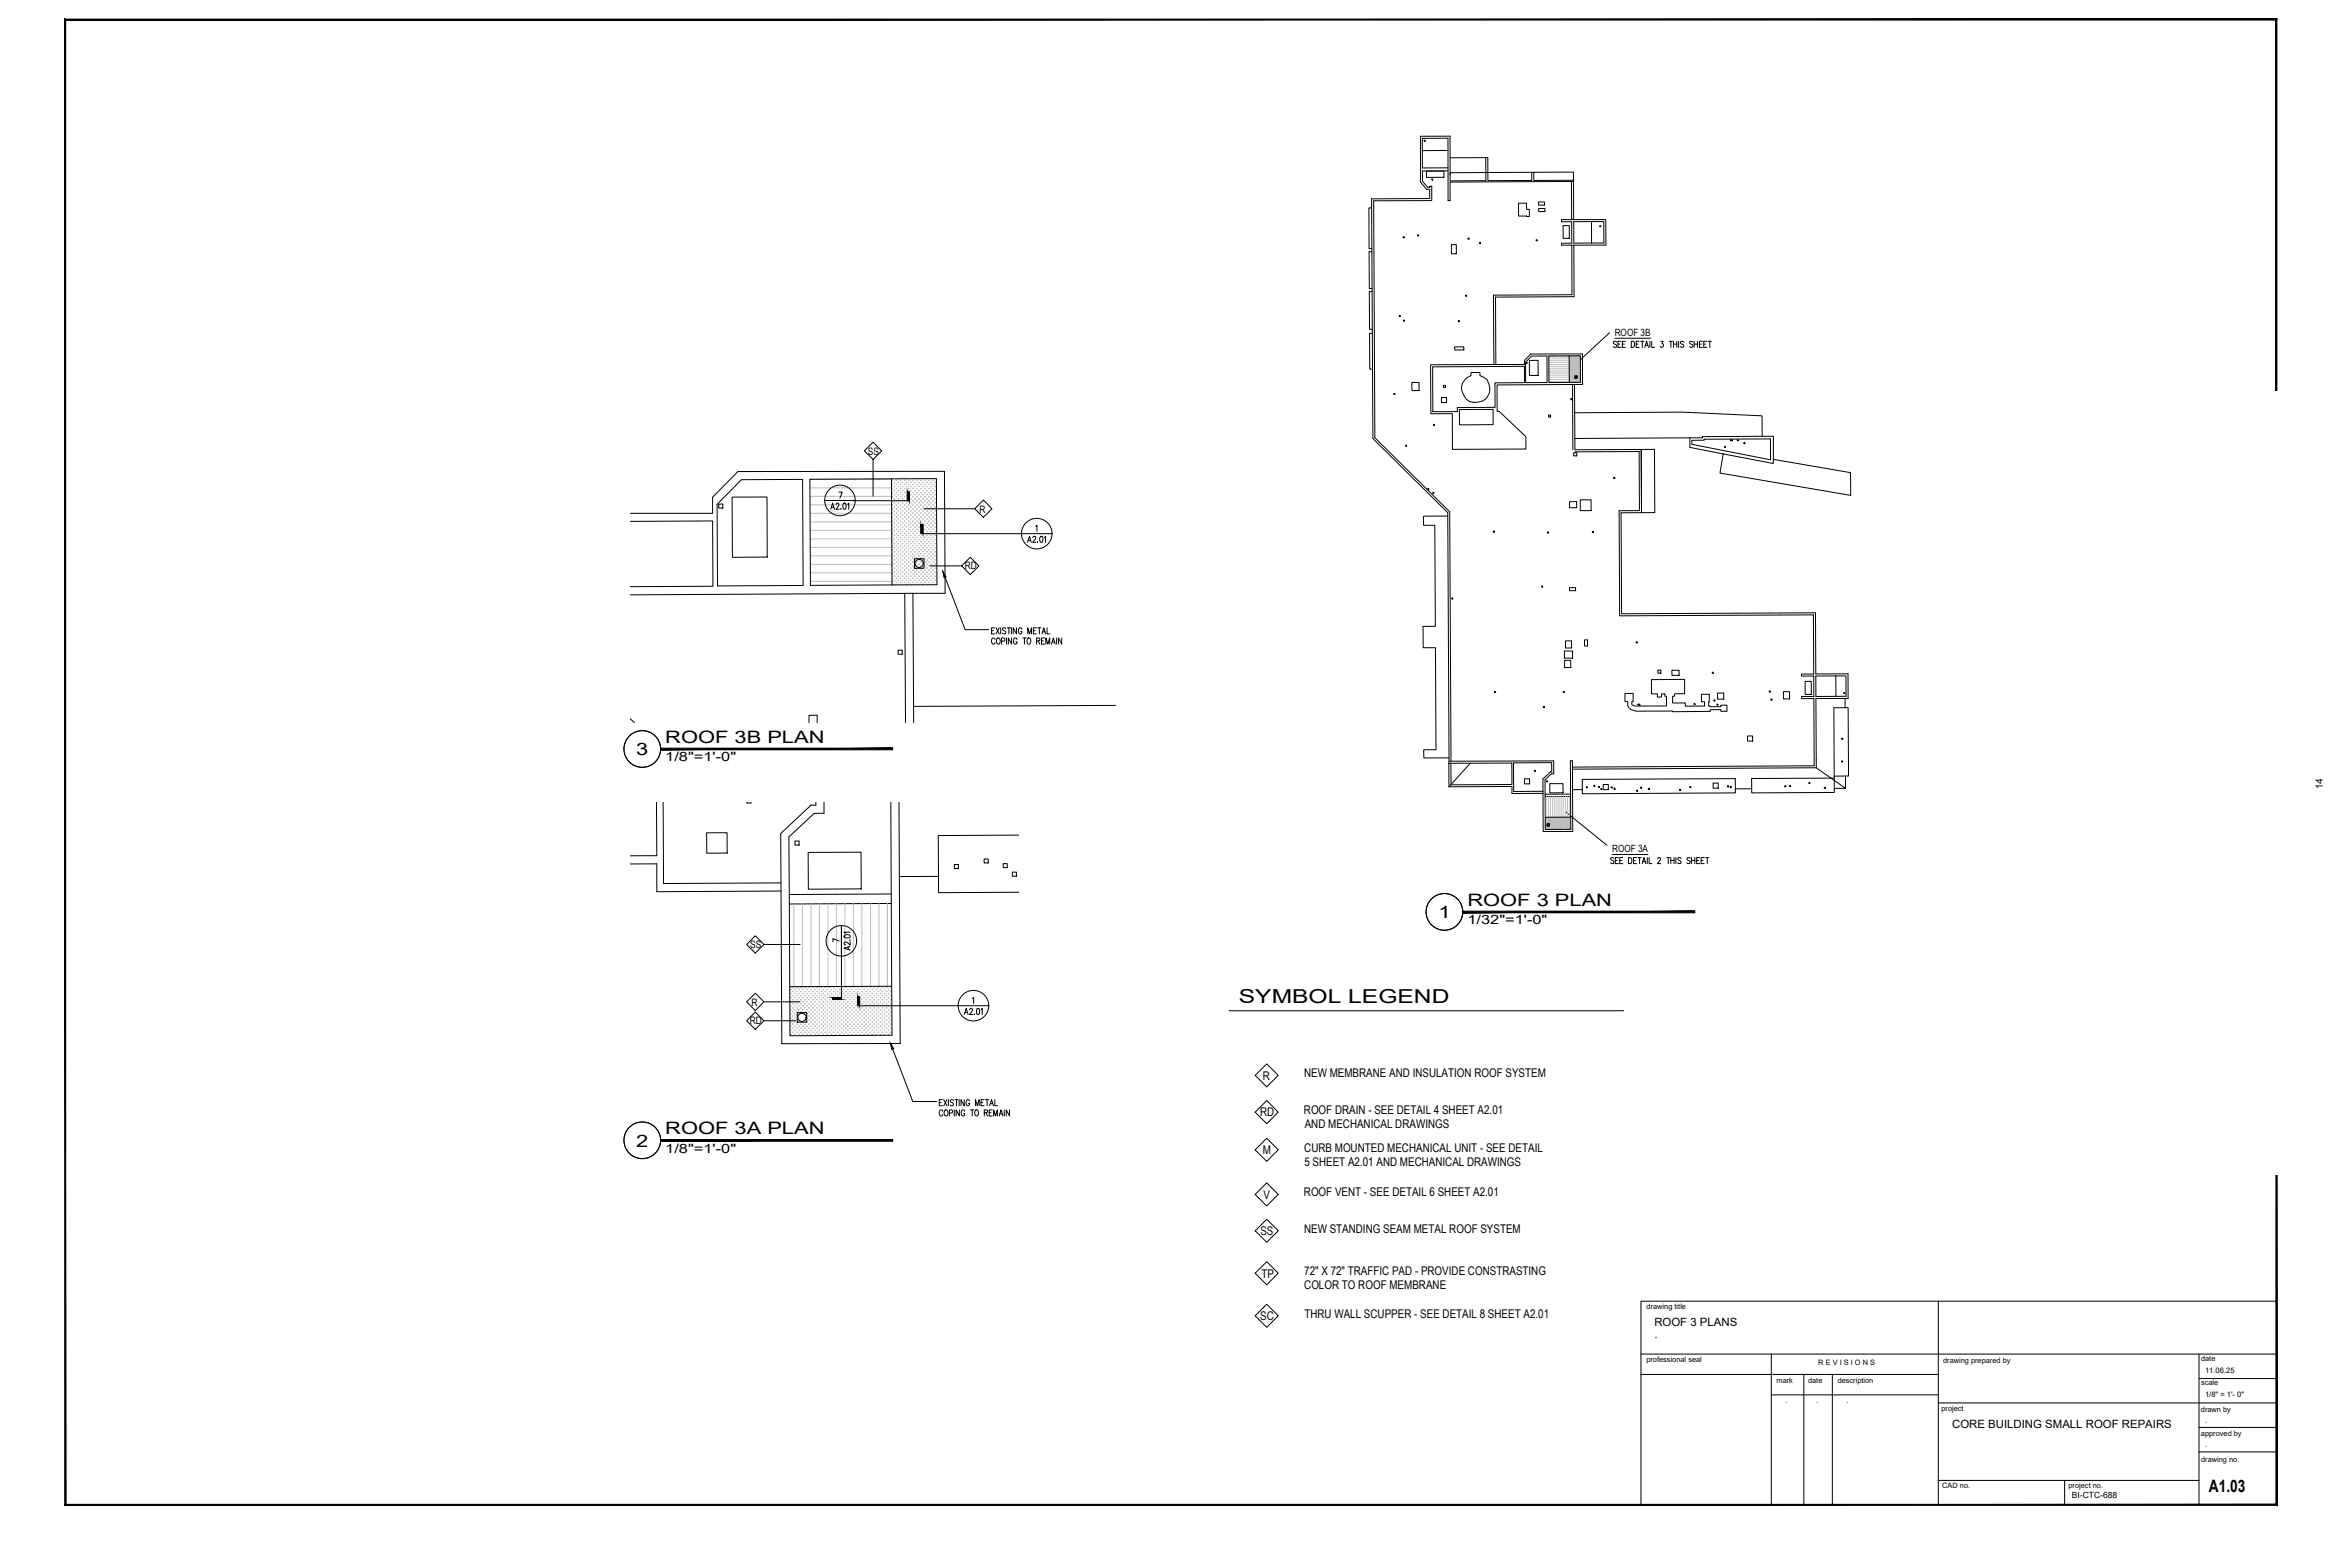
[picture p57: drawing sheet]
<svg xmlns="http://www.w3.org/2000/svg" width="914mm" height="610mm" viewBox="0 0 914 610" stroke-linecap="round" stroke-linejoin="round" font-family="sans-serif">
<defs><g id="words">
<text font-size="7.5" x="482" y="390.3">SYMBOL LEGEND</text>
<g font-size="6.7">
<text x="247.6" y="293.7">3</text>
<text x="258.9" y="289">ROOF 3B PLAN</text>
<text x="571" y="352.4">ROOF 3 PLAN</text>
<text x="559.7" y="357.2">1</text>
<text x="258.9" y="441.3">ROOF 3A PLAN</text>
<text x="247.6" y="446">2</text>
<text x="859.5" y="580.5">A1.03</text>
</g>
<g font-size="5">
<text x="258.9" y="296.1">1/8&quot;=1'-0&quot;</text>
<text x="571" y="359.6">1/32&quot;=1'-0&quot;</text>
<text x="258.9" y="448.4">1/8&quot;=1'-0&quot;</text>
</g>
<g font-size="4.7">
<text x="507.4" y="419.1">NEW MEMBRANE AND INSULATION ROOF SYSTEM</text>
<text x="491.4" y="420">R</text>
<text x="490.3" y="434.2">RD</text>
<text x="507.4" y="433.3">ROOF DRAIN - SEE DETAIL 4 SHEET A2.01</text>
<text x="507.7" y="438.9">AND MECHANICAL DRAWINGS</text>
<text x="491.4" y="449">M</text>
<text x="507.5" y="448">CURB MOUNTED MECHANICAL UNIT - SEE DETAIL</text>
<text x="507.5" y="453.6">5 SHEET A2.01 AND MECHANICAL DRAWINGS</text>
<text x="491.7" y="466.3">V</text>
<text x="507.4" y="465.4">ROOF VENT - SEE DETAIL 6 SHEET A2.01</text>
<text x="507.4" y="479.5">NEW STANDING SEAM METAL ROOF SYSTEM</text>
<text x="490.4" y="480.5">SS</text>
<text x="490.8" y="497.1">TP</text>
<text x="507.5" y="496">72&quot; X 72&quot; TRAFFIC PAD - PROVIDE CONSTRASTING</text>
<text x="507.5" y="501.6">COLOR TO ROOF MEMBRANE</text>
<text x="490.4" y="513.7">SC</text>
<text x="507.6" y="512.6">THRU WALL SCUPPER - SEE DETAIL 8 SHEET A2.01</text>
</g>
<g font-size="4.4">
<text x="643.7" y="515.8">ROOF 3 PLANS</text>
<text x="643.7" y="520.6">.</text>
<text x="759.6" y="555.3">CORE BUILDING SMALL ROOF REPAIRS</text>
</g>
<g font-size="4">
<text x="337.7" y="176.8">SS</text>
<text x="381.2" y="199.4">R</text>
<text x="375.5" y="221.5">RD</text>
<text x="291.9" y="368.8">SS</text>
<text x="292.4" y="391.3">R</text>
<text x="291.8" y="398.4">RD</text>
</g>
<g font-size="3.9">
<text x="628.3" y="130.7">ROOF 3B</text>
<text x="903.8" y="307" transform="rotate(-90 903.8 307)">14</text>
<text x="627.3" y="331.6">ROOF 3A</text>
</g>
<text font-size="3.3" x="806.2" y="582.6">BI-CTC-688</text>
<g font-size="3">
<text x="858" y="534.1">11.06.25</text>
<text x="694.7" y="545.6">.</text>
<text x="706.6" y="545.6">.</text>
<text x="718.5" y="545.6">.</text>
<text x="858" y="543.3">1/8&quot; = 1'- 0&quot;</text>
<text x="858.1" y="553.6">.</text>
<text x="858.1" y="563.1">.</text>
</g>
<g font-size="2.9">
<text x="640.7" y="509.4">drawing title</text>
<text x="640.6" y="529.9">professional seal</text>
<text x="707.5" y="531.1">R E V I S I O N S</text>
<text x="756.1" y="530.1">drawing prepared by</text>
<text x="856.4" y="529.6">date</text>
<text x="691.3" y="538">mark</text>
<text x="703.5" y="538">date</text>
<text x="715.1" y="538">description</text>
<text x="856.4" y="538.8">scale</text>
<text x="755.4" y="549">project</text>
<text x="856.4" y="549.2">drawn by</text>
<text x="856.4" y="558.7">approved by</text>
<text x="856.5" y="568.6">drawing no.</text>
<text x="755.7" y="579">CAD no.</text>
<text x="804.9" y="579">project no.</text>
</g>
</g></defs>
<!-- layer: DT-text -->
<g fill="none" stroke="#000" stroke-width=".39">
<path d="M628.3 131.6h14M629 133.1l-.4-.3-.8 .3 .1 .6 1 .4a.66 .66 0 0 1-.2 1 .66 .66 0 0 1-.9-.3M629.6 133.9h.7M630.8 132.8h-1.2v2.3h1.2M631.3 133.9h.7M632.5 132.8h-1.2v2.3h1.2M634.7 132.8a1.19 1.19 0 0 1 1.4 1.2 1.19 1.19 0 0 1-1.4 1.1zM636.7 133.9h.7M637.8 132.8h-1.1v2.3h1.1M638.4 132.8h1.3M639 132.8v2.3M640 135.1l.7-2.3 .7 2.3"/>
<path d="M640.3 134.3h.9M642 132.8v2.3M642.7 132.8v2.3h1.1M646.2 132.8h.9l-.5 .9a.69 .69 0 0 1 .6 1 .69 .69 0 0 1-1.2 0M649.5 132.8h1.3M650.2 132.8v2.3M651.2 133.9h1.2M651.2 132.8v2.3M652.4 132.8v2.3M653.2 132.8v2.3M655.2 133.1l-.5-.3-.8 .3 .2 .6 .9 .4a.66 .66 0 0 1-.2 1 .66 .66 0 0 1-.9-.3M658.7 133.1l-.5-.3-.6 .1-.1 .6 1 .6 .2 .7-.5 .3-.8-.3"/>
<path d="M659.2 133.9h1.3M659.2 132.8v2.3M660.5 132.8v2.3M661.2 133.9h.8M662.4 132.8h-1.2v2.3h1.2M662.9 133.9h.8M664.1 132.8h-1.2v2.3h1.2M664.7 132.8h1.2M665.3 132.8v2.3M323.3 198.1l.7-2.4 .7 2.4M323.5 197.3h.9M325.3 196.3l.1-.3a.58 .58 0 0 1 .8-.2 .58 .58 0 0 1 .1 .9l-1.1 1.4h1.3"/>
<path d="M326.4 191.4h1.3l-.9 2.4M327.2 197.9v.1M328.3 195.8l.2-.1a1.36 1.36 0 0 1 0 2.4l-.5-.4v-.6zM329.8 196.2l.4-.5v2.4M399.8 211l.8-2.4 .7 2.4M400.1 210.2h.9M401.9 209.2l.4-.6 .5 .1 .2 .4-.2 .8-1 1.1h1.3M403 204.8l.5-.5v2.4M403.7 210.7l.1 .2M404.8 208.7l.5-.1a1.44 1.44 0 0 1-.2 2.4l-.6-1zM406.4 209.1l.4-.5v2.4M385.8 245.3h.7"/>
<path d="M387 244.2h-1.2v2.4h1.2M387.2 248.8a.7 .7 0 0 0-.9-.6 .7 .7 0 0 0-.5 .9v.6a.7 .7 0 0 0 .5 .9 .7 .7 0 0 0 .9-.6M387.6 244.2l1.2 2.4M387.9 248.5l.4-.3a1.25 1.25 0 0 1 .9 1.2 1.25 1.25 0 0 1-.9 1.2l-.6-.9zM388.8 244.2l-1.2 2.4M389.4 244.2v2.4M389.7 249.4l1.1-.1v-1l-1.1-.1v2.4M391.4 244.6l-.5-.4-.8 .4 .2 .5 .9 .5a.66 .66 0 0 1-.1 1 .66 .66 0 0 1-1-.3M391.6 248.2v2.4M391.9 244.2h1.3M392.6 244.2v2.4M393.5 244.2v2.4"/>
<path d="M393.6 248.2v2.4l-1.3-2.4v2.4M395.5 244.2v2.4l-1.2-2.4v2.4M395.7 248.8a.7 .7 0 0 0-.8-.6 .7 .7 0 0 0-.5 .9v.6a.72 .72 0 0 0 .7 .9 .72 .72 0 0 0 .6-.9h-.4M397.6 244.8a.7 .7 0 0 0-.8-.6 .7 .7 0 0 0-.5 .9v.6a.72 .72 0 0 0 .7 .9 .72 .72 0 0 0 .6-.9h-.4M398 248.2h1.2M398.6 248.2v2.4M399.9 246.6v-2.4l.7 2.4 .8-2.4v2.4M400 248.3l.2-.1a1.25 1.25 0 0 1 .9 1.2 1.25 1.25 0 0 1-.9 1.2 1.63 1.63 0 0 1-.2-2.3zM402.1 245.3h.7M403.3 244.2h-1.2v2.4h1.2M403.4 249.3l1.1-.2v-.7l-1.1-.2v2.4M403.8 244.2h1.2"/>
<path d="M404 249.3l.6 1.3M404.4 244.2v2.4M405.3 249.3h.7M405.4 246.6l.7-2.4 .8 2.4M405.7 245.8h.9M406.4 248.2h-1.1v2.4h1.1M407 250.6v-2.4l.7 2.4 .7-2.4v2.4M407.4 244.2v2.4h1.1M409.2 250.6l.7-2.4 .7 2.4M409.4 249.8h.9M411.1 248.2v2.4M413.1 248.2v2.4l-1.2-2.4v2.4"/>
<path d="M627.3 332.4h14M628 333.9l-.5-.3-.8 .3 .1 .5 1.1 .7-.1 .8-.6 .1-.5-.4M628.5 334.7h.7M629.7 333.6h-1.2v2.4h1.2M630.3 334.7h.7M631.4 333.6h-1.1v2.4h1.1M633.7 333.6a1.19 1.19 0 0 1 1.3 1.2 1.19 1.19 0 0 1-1.3 1.2zM635.6 334.7h.7M636.8 333.6h-1.2v2.4h1.2M637.3 333.6h1.3M638 333.6v2.4M639 336l.7-2.4 .7 2.4"/>
<path d="M639.2 335.2h.9M641 333.6v2.4M641.7 333.6v2.4h1.1M645 334.2l.1-.4a.58 .58 0 0 1 .8-.1 .58 .58 0 0 1 .1 .8l-1.1 1.5h1.3M648.5 333.6h1.3M649.1 333.6v2.4M650.1 334.7h1.3M650.1 333.6v2.4M651.4 333.6v2.4M652.1 333.6v2.4M654.1 333.9l-.4-.3-.9 .3 .2 .6 1 .6-.1 .8-.6 .1-.5-.4M657.6 333.9l-.4-.3-.8 .3 .1 .6 1 .5a.66 .66 0 0 1-.1 1 .66 .66 0 0 1-1-.4"/>
<path d="M658.2 334.7h1.3M658.2 333.6v2.4M659.5 333.6v2.4M660.2 334.7h.7M661.4 333.6h-1.2v2.4h1.2M661.9 334.7h.7M663.1 333.6h-1.2v2.4h1.2M663.7 333.6h1.2M664.3 333.6v2.4M326.5 366.1l-2.4-1v1.3M328.5 363.9l1.9-.2 .4 .6a1.41 1.41 0 0 1-2.4-.1zM330 368.4v.9"/>
<path d="M330.7 365.6l-.1 .1M330.8 368.1l-2.4 .8 2.4 .7M330.8 366.3v1.3l-1.7-1.1-.7 .3 .1 .5 .5 .2M330.8 362.6h-2.4l.5 .5M375.2 394.7l.8-2.4 .7 2.4M375.5 393.9h.9M377.3 392.9l.4-.6h.3l.4 .4-1.2 2h1.3M378.4 388.5l.4-.5v2.4M379.1 394.4l.1 .2M380.2 392.4l.3-.1a1.36 1.36 0 0 1 0 2.4l-.3-.1-.3-.9zM381.8 392.7l.4-.4v2.4M365.5 428.9h.7"/>
<path d="M366.6 427.8h-1.1v2.4h1.1M366.9 432.3a.72 .72 0 0 0-.9-.5 .72 .72 0 0 0-.5 .9v.5a.72 .72 0 0 0 .5 .9 .72 .72 0 0 0 .9-.5M367.2 427.8l1.3 2.4M367.7 431.9a1.19 1.19 0 0 1 1.3 .9 1.19 1.19 0 0 1-.7 1.3 1.31 1.31 0 0 1-1-.9 1.31 1.31 0 0 1 .4-1.3zM368.5 427.8l-1.3 2.4M369 427.8v2.4M369.4 433l1.1-.2v-.9l-1.1-.1v2.3M371 428.1l-.5-.3-.8 .3 .2 .6 .8 .3a.65 .65 0 0 1 .2 1 .65 .65 0 0 1-1 0l-.2-.2M371.3 431.8v2.3M371.6 427.8h1.2M372.2 427.8v2.4M373.2 427.8v2.4"/>
<path d="M373.3 431.8v2.3l-1.3-2.3v2.3M375.2 427.8v2.4l-1.3-2.4v2.4M375.4 432.3a.7 .7 0 0 0-.9-.5 .7 .7 0 0 0-.5 .9v.5a.71 .71 0 0 0 .7 1 .71 .71 0 0 0 .7-1h-.5M377.3 428.3a.7 .7 0 0 0-.9-.5 .7 .7 0 0 0-.5 .9v.6a.7 .7 0 0 0 .7 .9 .7 .7 0 0 0 .7-.9h-.5M377.7 431.8h1.2M378.3 431.8v2.3M379.6 430.2v-2.4l.7 2.4 .7-2.4v2.4M379.6 431.9a1.2 1.2 0 0 1 1.2 .9 1.2 1.2 0 0 1-.6 1.3 1.28 1.28 0 0 1-1-.9 1.28 1.28 0 0 1 .4-1.3zM381.7 428.9h.7M382.9 427.8h-1.2v2.4h1.2M383 432.9l1.1-.1v-.9l-1.1-.1v2.3M383.5 427.8h1.2"/>
<path d="M383.6 432.9l.7 1.2M384.1 427.8v2.4M384.9 432.9h.7M385.1 430.2l.7-2.4 .7 2.4M385.4 429.4h.8M386.1 431.8h-1.2v2.3h1.2M386.6 434.1v-2.3l.8 2.3 .7-2.3v2.3M387.1 427.8v2.4h1.1M388.8 434.1l.7-2.3 .8 2.3M389.1 433.3h.9M390.8 431.8v2.3M392.8 431.8v2.3l-1.3-2.3v2.3"/>
</g>
<!-- layer: 1 -->
<g fill="none" stroke="#000" stroke-width=".39">
<path d="M533.7 77.4l.5 93.2 29.1 28.8 .5 97.5M534.5 78.1l.5 92.2 29.1 28.8 .5 97M578.1 61.3v9l-13.8 .1M578.9 61.3l.1 9 17-.1v-3.2M596.8 67l15.4-.1 .1 3.2-15.5 .1zM596.8 67l-17.9 .1M611.5 70.6v14.8M612.3 70.6v14.8M533.7 80.9h-1.1l.1 15.8h1.1M533.8 97.9h-1.1l.1 14.3h1.1M607.6 94.6h4l-.1-8.4-3.9 .1v-.9h17.2l.1 9.9-17.3 .1M611.6 95.4l.1 19.3-30.6 .1 .2 27"/>
<path d="M612.4 86.2h6.9v8.3l-6.9 .1zM612.4 95.4l.1 20-30.6 .2 .1 26.2M619.3 86.2h4.7l.1 8.3h-4.8M533.9 113.4h-1.1l.1 14.7h1.1M534 129.7h-1.1l.1 13.9h1M602.7 138.5l7.9-.1v10.4h-7.9zM610.6 138.4h4.3l.1 10.3-4.4 .1M626.3 129.5l-14.2 13.1M557.4 142.7l35.8-.2v6.4h-11.5v9.6l-14.6 .1v1.5l-9.6 .1zM567.9 159.3h13.1v5.9l-13.1 .1zM582 141.8l-25.4 .1 .2 19.1 8.3-.1 .1 13.9 28.5-.1v-4.8l-10.3-9.9h-.9v-10.3l30.1-.1 .2 25.4 25.8-.1M582 141.8h11.2"/>
<path d="M593.2 140.2l2.4-2.5h20.1l.1 11.9h-3.2M593.6 140.9l2.4-2.4h5.9l.1 10.3-8.4 .1zM611.9 149.6l.1 25.4M612.7 160.6l42-.3 30.9 1.5 .1 7.9-23.3 .2v.4l-49.6 .3M612.8 175.8l25-.1 .1 22.9-7.9 .1 .2 40.9 75.4-.4 .1 23h-4.7v.8h4.7l.1 7.9h-4.8v.9h4.8l.1 26.1-94.1 .5M638.6 174.9l.1 24.5-7.9 .1 .2 39.3 75.4-.4 .1 23.8 12.6-.1v9.6l-12.5 .1 .1 26.9 11.4 8h-4.4M638.6 174.9l5.2-.1 .1 24.6h-5.2M638.6 175l.1 24.2M657.5 170.3l.1 3.7 12.9 2.6M658.3 171.3h4.8v-.4l25.8-.2v8.2l-30.6-6zM670.5 176.6l19.5 3.7v-1.6l30 5.2 .1 8.8-50.9-8.7zM245.2 199.7h32.1"/>
<path d="M277.3 193.4l9.8-10h80.4l.2 47.4h-12.5M288.5 186.6l23.8-.1 .2 41.3-33.3 .1-.2-31.7zM315.1 186.5l31.8-.2 .2 41.3-31.8 .1zM346.9 186.3l17.5-.1 .2 41.3-17.5 .1M245.2 202.8l32.1-.1 .1 25.4-32.2 .1M563.3 200.8h-9.4v3.6h4.4l.2 39.2-4.8 .1 .1 8.3h4.7l.3 39.6-4.8 .1v3.2l9.8-.1M245.2 231.4l110-.6 .3 50.3M352 230.8l.3 50.3M245.2 279.5l1.6 1.6M434.1 274.4l-78.6 .4M706.5 263l7.8-.1 .1 8h-7.8zM714.3 262.9h4v8h-3.9"/>
<path d="M717.9 271.7v3.6M563.8 296.1l40.8-.1v5h-1l-2.4 2.4 .1 14.5M564.6 296.9v8.4l23.7-.1v-8.3h-24.5v9.2M572.1 296.9l-8.3 9.2M611.8 296h-.8l.2 21.9h-9.9v4.8l9.9-.1v-4.7M611.8 296.9l.2 26.5-11.5 .1-.1-20.5 2.9-2.7h.5v-3.6l-14.9 .1 .1 11.1 11.4-.1M706.7 298.7l-94.9 .5M255.4 312l.2 20.9h-10.4M258 312l.2 31.7 45.7-.2M317.5 312v1.2h-1.9l-11.8 11 .4 81.8 46.1-.1-.5-93.9M320.6 312v4.4h-3.8l-9.8 9.2 .3 58.3M346.6 312l.4 71.7-39.7 .2 .1 19 39.7-.2-.1-19"/>
<path d="M563.8 306.1l24.5-.1v2.7l12.1-.1M609.2 315.9l16.1 13M611.1 309.9h-9.9M611.1 308.9l-9.9 .1M615.7 303.2l59.5-.3 .1 5.6-59.6 .3zM615.7 307.2h-3.8M681.6 306.8l-6.3 .1M713.7 301.9h5.6l-.2-26.6h-5.5l.1 33-32.1 .2v-5.6l32.1-.2M718.1 301.9v4.8M245.2 336.1h10.4v10.8l48.3-.3M396.5 324.9l-31.4 .1 .1 22.3 31.3-.2M346.8 351.5l-39.7 .2"/>
<path d="M346.8 347.8l-39.7 .2M365.2 340.9l-15.3 .1"/>
</g>
<!-- layer: FS-text -->
<g fill="none" stroke="#000" stroke-width=".39">
<path d="M553.4 58.6v-4.8h10l.1 24.2h.8l-.1-7.2 48.1-.2M563.4 58.5l-10 .1 .1 6.7h10M556.3 72.4v.5M563.4 66.5h-9.9v4l2 2.4h.8v-.5h.8v5.6l-22.6 .1M564.3 68.1l-.1-15.1h-11.5v17.8l2.4 2.9 1.2-.1v3.6l-22.6 .2M578.9 67.1l-14.7 .1 .1 3.2M578.9 61.3l-14.7 .1M607.6 94.6v.8M593.2 140.2v1.6M612.8 146.2h.9v.9h-.9zM339.7 178.7v14.3M685.7 169.7h4.3v9"/>
<path d="M277.3 193.4v6.3M355.8 217.4h3.7v3.7h-3.7zM361.9 220.1h12.3M611.8 296v.9M602 320.4h.9v1h-.9zM297.3 367.4h14M297.3 389.7h14M297.3 397.1h12.3M310.2 393.9h3.7v3.8h-3.7z"/>
<circle cx="613.3" cy="146.6" r=".4"/>
<circle cx="357.7" cy="219.2" r="1.59"/>
<circle cx="602.4" cy="320.9" r=".4"/>
<circle cx="312.1" cy="395.8" r="1.59"/>
</g>
<!-- layer: A-Poche -->
<g fill="none" stroke="#b8c1bb" stroke-width=".39">
<path d="M602.7 138.5h7.9M602.7 139.3h7.9M610.6 139.8h.1M610.7 138.5l-.1 .1M610.7 138.9l-.1 .1M610.7 139.3l-.1 .1M610.7 139.7v.1M610.8 139.6h.1M610.9 138.7l-.1 .1M610.9 139.1l-.1 .1M610.9 139.9l-.1 .1M610.9 139.5v.1"/>
<path d="M611 139.8h.1M611 138.5l.1 .1M611 138.9l.1 .1M611 139.3l.1 .1M611 139.7v.1M611.2 139.6h.1M611.3 138.4h.1M611.3 138.7l-.1 .1M611.3 139.1l-.1 .1M611.3 139.9l-.1 .1M611.3 139.5v.1M611.4 139.8h.1"/>
<path d="M611.5 138.5l-.1 .1M611.5 138.9l-.1 .1M611.5 139.3l-.1 .1M611.5 139.7v.1M611.6 139.6h.1M611.7 138.4h.1M611.7 138.7l-.1 .1M611.7 139.1l-.1 .1M611.7 139.9l-.1 .1M611.7 139.5v.1M611.8 139.8h.1M611.8 138.5v.1"/>
<path d="M611.8 138.9v.1M611.8 139.3v.1M611.8 139.7v.1M612 139.6h.1M612.1 138.4h.1M612.1 138.7l-.1 .1M612.1 139.1l-.1 .1M612.1 139.9l-.1 .1M612.1 139.5v.1M612.2 138.6h.1M612.2 139h.1M612.2 139.4h.1"/>
<path d="M612.2 139.8h.1M612.3 138.5v.1M612.3 138.9v.1M612.3 139.3v.1M612.3 139.7v.1M612.4 139.6h.1M612.4 138.4h.1M612.4 138.7v.1M612.4 139.1v.1M612.4 139.9v.1M612.4 139.5v.1M612.6 138.6h.1"/>
<path d="M612.6 139h.1M612.6 139.4h.1M612.6 139.8h.1M612.6 138.5v.1M612.6 138.9v.1M612.6 139.3v.1M612.6 139.7v.1M612.8 138.8h.1M612.8 139.2h.1M612.8 139.6h.1M612.8 140h.1M612.9 138.4h.1"/>
<path d="M612.9 138.7v.1M612.9 139.1v.1M612.9 139.5v.1M612.9 139.9v.1M613 138.6h.1M613 139h.1M613 139.4h.1M613 139.8h.1M613 138.5v.1M613 138.9v.1M613 139.3v.1M613 139.7v.1"/>
<path d="M613.2 139.6h.1M613.2 138.4h.1M613.2 138.7l.1 .1M613.2 139.1l.1 .1M613.2 139.9l.1 .1M613.2 139.5v.1M613.4 139.8h.1M613.5 138.5v.1M613.5 138.9v.1M613.5 139.3v.1M613.5 139.7v.1M613.6 139.6h.1"/>
<path d="M613.6 138.7l.1 .1M613.6 139.1l.1 .1M613.6 139.9l.1 .1M613.6 138.4h.1M613.6 139.5v.1M613.8 139.8h.1M613.8 138.5l.1 .1M613.8 138.9l.1 .1M613.8 139.3l.1 .1M613.8 139.7v.1M614 139.6h.1M614 138.7l.1 .1"/>
<path d="M614 139.1l.1 .1M614 139.9l.1 .1M614 138.4h.1M614 139.5v.1M614.2 139.8h.1M614.2 138.5l.1 .1M614.2 138.9l.1 .1M614.2 139.3l.1 .1M614.2 139.7v.1M614.4 139.6h.1M614.4 138.7l.1 .1M614.4 139.1l.1 .1"/>
<path d="M614.4 139.9l.1 .1M614.4 138.4h.1M614.4 139.5v.1M614.6 139.8h.1M614.6 138.5l.1 .1M614.6 138.9l.1 .1M614.6 139.3l.1 .1M614.6 139.7v.1M614.8 139.6h.1M614.8 138.7v.1M614.8 139.1v.1M614.8 139.9v.1"/>
<path d="M614.8 138.4h.1M614.8 139.5v.1M602.7 140.1l8 .1M602.7 141h8M602.7 141.8h7.9M602.7 142.6h7.9M602.7 143.4h7.9M602.7 144.3h7.9M602.7 145.1h7.9M602.7 145.9h7.9M602.7 146.7h7.9M602.7 147.6h7.9"/>
<path d="M602.7 148.4h7.9M610.6 140.6h.1M610.6 141.4h.1M610.6 141.7l.1 .1M610.6 142.2h.1M610.6 142.6h.1M610.6 142.9l.1 .1M610.6 145.3l.1 .1M610.6 145.7h.1M610.6 146.1l.1 .1M610.6 146.5l.1 .1M610.6 146.9l.1 .1"/>
<path d="M610.6 148.1h.1M610.7 143.3l-.1 .1M610.7 143.7h-.1M610.7 144.1l-.1 .1M610.7 144.5h-.1M610.7 144.9h-.1M610.7 147.2l-.1 .1M610.7 147.7h-.1M610.7 148.5h-.1M610.7 140.1v.1M610.7 140.5v.1M610.7 140.9v.1"/>
<path d="M610.7 145.7v.1M610.8 143.5l.1 .1M610.8 145.1h.1M610.8 145.9l.1 .1M610.8 146.7l.1 .1M610.8 140.3h.1M610.8 140.8h.1M610.8 141.2h.1M610.8 141.6h.1M610.8 142h.1M610.8 142.3l.1 .1M610.8 145.5h.1"/>
<path d="M610.8 146.3l.1 .1M610.8 147.1l.1 .1M610.8 147.5h.1M610.9 148.3h-.1M610.9 142.7l-.1 .1M610.9 143.1h-.1M610.9 143.9h-.1M610.9 144.3h-.1M610.9 144.7l-.1 .1M610.9 147.8l-.1 .1M610.9 148.6l-.1 .1M610.9 140.3v.1"/>
<path d="M610.9 141.1v.1M610.9 145.1v.1M610.9 145.5v.1M611 140.2h.1M611 141h.1M611 140.6h.1M611 145.7h.1M611 143.3l.1 .1M611 143.7h.1M611 144.1l.1 .1M611 144.5h.1M611 144.9h.1"/>
<path d="M611 147.2l.1 .1M611 147.7h.1M611 148.5h.1M611 140.1v.1M611 140.5v.1M611 140.9v.1M611 145.7v.1M611.1 141.4h-.1M611.1 141.7l-.1 .1M611.1 142.2h-.1M611.1 142.6h-.1M611.1 142.9l-.1 .1"/>
<path d="M611.1 145.3l-.1 .1M611.1 146.1l-.1 .1M611.1 146.5l-.1 .1M611.1 146.9l-.1 .1M611.1 148.1h-.1M611.2 143.5l.1 .1M611.2 145.1h.1M611.2 145.9l.1 .1M611.2 146.7l.1 .1M611.2 140.3h.1M611.2 140.8h.1M611.2 141.2h.1"/>
<path d="M611.2 141.6h.1M611.2 142h.1M611.2 142.3l.1 .1M611.2 145.5h.1M611.2 146.3l.1 .1M611.2 147.1l.1 .1M611.2 147.5h.1M611.3 148.3h-.1M611.3 142.7l-.1 .1M611.3 143.1h-.1M611.3 143.9h-.1M611.3 144.3h-.1"/>
<path d="M611.3 144.7l-.1 .1M611.3 147.8l-.1 .1M611.3 148.6l-.1 .1M611.3 140.3v.1M611.3 141.1v.1M611.3 145.1v.1M611.3 145.5v.1M611.4 140.2h.1M611.4 141h.1M611.4 140.6h.1M611.4 141.4h.1M611.4 141.7l.1 .1"/>
<path d="M611.4 142.2h.1M611.4 142.6h.1M611.4 142.9l.1 .1M611.4 145.3l.1 .1M611.4 145.7h.1M611.4 146.1l.1 .1M611.4 146.5l.1 .1M611.4 146.9l.1 .1M611.4 148.1h.1M611.5 143.3l-.1 .1M611.5 143.7h-.1M611.5 144.1l-.1 .1"/>
<path d="M611.5 144.5h-.1M611.5 144.9h-.1M611.5 147.2l-.1 .1M611.5 147.7h-.1M611.5 148.5h-.1M611.5 140.1v.1M611.5 140.5v.1M611.5 140.9v.1M611.5 145.7v.1M611.6 143.5l.1 .1M611.6 145.1h.1M611.6 145.9l.1 .1"/>
<path d="M611.6 146.7l.1 .1M611.6 140.3h.1M611.6 140.8h.1M611.6 141.2h.1M611.6 141.6h.1M611.6 142h.1M611.6 142.3l.1 .1M611.6 145.5h.1M611.6 146.3l.1 .1M611.6 147.1l.1 .1M611.6 147.5h.1M611.7 148.3h-.1"/>
<path d="M611.7 142.7l-.1 .1M611.7 143.1h-.1M611.7 143.9h-.1M611.7 144.3h-.1M611.7 144.7l-.1 .1M611.7 147.8l-.1 .1M611.7 148.6l-.1 .1M611.7 140.3v.1M611.7 141.1v.1M611.7 145.1v.1M611.7 145.5v.1M611.8 140.2h.1"/>
<path d="M611.8 141h.1M611.8 140.6h.1M611.8 141.4h.1M611.8 141.7v.1M611.8 142.2h.1M611.8 142.6h.1M611.8 142.9v.1M611.8 145.3v.1M611.8 145.7h.1M611.8 146.1v.1M611.8 146.5v.1M611.8 146.9v.1"/>
<path d="M611.8 148.1h.1M611.8 143.3v.1M611.8 143.7h.1M611.8 144.1v.1M611.8 144.5h.1M611.8 144.9h.1M611.8 147.2v.1M611.8 147.7h.1M611.8 148.5h.1M611.8 140.1v.1M611.8 140.5v.1M611.8 140.9v.1"/>
<path d="M611.8 145.7v.1M612 143.5l.1 .1M612 145.1h.1M612 145.9l.1 .1M612 146.7l.1 .1M612 140.3h.1M612 140.8h.1M612 141.2h.1M612 141.6h.1M612 142h.1M612 142.3l.1 .1M612 145.5h.1"/>
<path d="M612 146.3l.1 .1M612 147.1l.1 .1M612 147.5h.1M612.1 148.3h-.1M612.1 142.7l-.1 .1M612.1 143.1h-.1M612.1 143.9h-.1M612.1 144.3h-.1M612.1 144.7l-.1 .1M612.1 147.8l-.1 .1M612.1 148.6l-.1 .1M612.1 140.3v.1"/>
<path d="M612.1 141.1v.1M612.1 145.1v.1M612.1 145.5v.1M612.2 140.2h.1M612.2 141h.1M612.2 140.6h.1M612.2 141.4h.1M612.2 141.7h.1M612.2 142.2h.1M612.2 142.6h.1M612.2 142.9h.1M612.2 143.4h.1"/>
<path d="M612.2 143.7h.1M612.2 144.2h.1M612.2 144.5h.1M612.2 144.9h.1M612.2 145.3h.1M612.2 145.7h.1M612.2 146.1h.1M612.2 146.5h.1M612.2 146.9h.1M612.2 147.3h.1M612.2 147.7h.1M612.2 148.1h.1"/>
<path d="M612.2 148.5h.1M612.3 140.1v.1M612.3 140.5v.1M612.3 140.9v.1M612.3 141.3v.1M612.3 141.7v.1M612.3 142.1v.1M612.3 142.5v.1M612.3 142.9v.1M612.3 143.3v.1M612.3 143.7v.1M612.3 144.1v.1"/>
<path d="M612.3 144.5v.1M612.3 144.9v.1M612.3 145.3v.1M612.3 145.7v.1M612.3 146.1v.1M612.3 146.5v.1M612.3 146.9v.1M612.3 147.2v.2M612.3 147.7v.1M612.3 148.1h.1M612.3 148.5v.1M612.4 143.5v.1"/>
<path d="M612.4 145.1h.1M612.4 145.9v.1M612.4 146.7v.1M612.4 140.3h.1M612.4 140.8h.1M612.4 141.2h.1M612.4 141.6h.1M612.4 142h.1M612.4 142.3v.1M612.4 145.5h.1M612.4 146.3v.1M612.4 147.1v.1"/>
<path d="M612.4 147.5h.1M612.4 148.3h.1M612.4 142.7v.1M612.4 143.1h.1M612.4 143.9h.1M612.4 144.3h.1M612.4 144.7v.1M612.4 147.8v.1M612.4 148.6v.1M612.4 140.3v.1M612.4 141.1v.1M612.4 145.1v.1"/>
<path d="M612.4 145.5v.1M612.6 140.2h.1M612.6 141h.1M612.6 140.6h.1M612.6 141.4h.1M612.6 141.7h.1M612.6 142.2h.1M612.6 142.6h.1M612.6 142.9h.1M612.6 143.4h.1M612.6 143.7h.1M612.6 144.2h.1"/>
<path d="M612.6 144.5h.1M612.6 144.9h.1M612.6 145.3h.1M612.6 145.7h.1M612.6 146.1h.1M612.6 146.5h.1M612.6 146.9h.1M612.6 147.3h.1M612.6 147.7h.1M612.6 148.1h.1M612.6 148.5h.1M612.6 140.9v.1"/>
<path d="M612.6 141.3v.1M612.6 141.7v.1M612.6 142.1v.1M612.6 142.5v.1M612.6 142.9v.1M612.6 143.3v.1M612.6 143.7v.1M612.6 144.1v.1M612.6 144.5v.1M612.6 144.9v.1M612.6 145.3v.1M612.6 146.1v.1"/>
<path d="M612.6 146.5v.1M612.6 146.9v.1M612.6 147.2v.2M612.6 147.7v.1M612.6 148.5v.1M612.8 143.5h.1M612.8 145.1h.1M612.8 145.9h.1M612.8 146.7h.1M612.8 148.3h.1M612.8 140.3h.1M612.8 140.8h.1"/>
<path d="M612.8 141.2h.1M612.8 141.6h.1M612.8 142h.1M612.8 142.3h.1M612.8 142.8h.1M612.8 143.1h.1M612.8 143.9h.1M612.8 144.3h.1M612.8 144.8h.1M612.8 145.5h.1M612.8 146.3h.1M612.8 147.1h.1"/>
<path d="M612.8 147.5h.1M612.8 147.9h.1M612.8 148.7h.1M612.9 140.3v.1M612.9 140.7v.1M612.9 141.1v.1M612.9 141.5v.1M612.9 141.9v.1M612.9 142.3v.1M612.9 142.7v.1M612.9 143.1v.1M612.9 143.5v.1"/>
<path d="M612.9 143.9v.1M612.9 144.3v.1M612.9 144.7v.1M612.9 145.1v.1M612.9 145.5v.1M612.9 145.9v.1M612.9 146.3v.1M612.9 146.7v.1M612.9 147.1v.1M612.9 147.5h.1M612.9 147.8v.2M612.9 148.3v.1"/>
<path d="M612.9 148.6v.1M613 140.2h.1M613 141h.1M613 140.6h.1M613 141.4h.1M613 141.7h.1M613 142.2h.1M613 142.6h.1M613 142.9h.1M613 143.4h.1M613 143.7h.1M613 144.2h.1"/>
<path d="M613 144.5h.1M613 144.9h.1M613 145.3h.1M613 145.7h.1M613 146.1h.1M613 146.5h.1M613 146.9h.1M613 147.3h.1M613 147.7h.1M613 148.1h.1M613 148.5h.1M613 140.1v.1"/>
<path d="M613 140.5v.1M613 140.9v.1M613 141.3v.1M613 141.7v.1M613 142.1v.1M613 142.5v.1M613 142.9v.1M613 143.3v.1M613 143.7v.1M613 144.1v.1M613 144.5v.1M613 144.9v.1"/>
<path d="M613 145.3v.1M613 145.7v.1M613 146.1v.1M613 146.5v.1M613 146.9v.1M613 147.2v.2M613 147.7v.1M613 148.5v.1M613.2 145.1h.1M613.2 140.3h.1M613.2 141.2h.1M613.2 145.5h.1"/>
<path d="M613.2 148.3h.1M613.2 142.7l.1 .1M613.2 143.1h.1M613.2 143.9h.1M613.2 144.3h.1M613.2 144.7l.1 .1M613.2 147.8l.1 .1M613.2 148.6l.1 .1M613.2 140.3v.1M613.2 141.1v.1M613.2 145.1v.1M613.2 145.5v.1"/>
<path d="M613.3 143.5l-.1 .1M613.3 145.9l-.1 .1M613.3 146.7l-.1 .1M613.3 140.8h-.1M613.3 141.6h-.1M613.3 142h-.1M613.3 142.3l-.1 .1M613.3 146.3l-.1 .1M613.3 147.1l-.1 .1M613.3 147.5h-.1M613.4 140.2h.1M613.4 141h.1"/>
<path d="M613.4 140.6h.1M613.4 145.7h.1M613.5 143.3v.1M613.5 143.7h.1M613.5 144.1v.1M613.5 144.5h.1M613.5 144.9h.1M613.5 147.2v.1M613.5 147.7h.1M613.5 148.5h.1M613.5 140.1v.1M613.5 140.5v.1"/>
<path d="M613.5 140.9v.1M613.5 145.7v.1M613.5 141.4h.1M613.5 141.7v.1M613.5 142.2h.1M613.5 142.6h.1M613.5 142.9v.1M613.5 145.3v.1M613.5 146.1v.1M613.5 146.5v.1M613.5 146.9v.1M613.5 148.1h.1"/>
<path d="M613.6 145.1h.1M613.6 140.3h.1M613.6 141.2h.1M613.6 145.5h.1M613.6 148.3h.1M613.6 142.7l.1 .1M613.6 143.1h.1M613.6 143.9h.1M613.6 144.3h.1M613.6 144.7l.1 .1M613.6 147.8l.1 .1M613.6 148.6l.1 .1"/>
<path d="M613.6 140.3v.1M613.6 141.1v.1M613.6 145.1v.1M613.6 145.5v.1M613.7 143.5l-.1 .1M613.7 145.9l-.1 .1M613.7 146.7l-.1 .1M613.7 140.8h-.1M613.7 141.6h-.1M613.7 142h-.1M613.7 142.3l-.1 .1M613.7 146.3l-.1 .1"/>
<path d="M613.7 147.1l-.1 .1M613.7 147.5h-.1M613.8 140.2h.1M613.8 141h.1M613.8 140.6h.1M613.8 145.7h.1M613.8 143.3l.1 .1M613.8 143.7h.1M613.8 144.1l.1 .1M613.8 144.5h.1M613.8 144.9h.1M613.8 147.2l.1 .1"/>
<path d="M613.8 147.7h.1M613.8 148.5h.1M613.8 140.1v.1M613.8 140.5v.1M613.8 140.9v.1M613.8 145.7v.1M613.9 141.4h-.1M613.9 141.7l-.1 .1M613.9 142.2h-.1M613.9 142.6h-.1M613.9 142.9l-.1 .1M613.9 145.3l-.1 .1"/>
<path d="M613.9 146.1l-.1 .1M613.9 146.5l-.1 .1M613.9 146.9l-.1 .1M613.9 148.1h-.1M614 145.1h.1M614 140.3h.1M614 141.2h.1M614 145.5h.1M614 148.3h.1M614 142.7l.1 .1M614 143.1h.1M614 143.9h.1"/>
<path d="M614 144.3h.1M614 144.7l.1 .1M614 147.8l.1 .1M614 148.6l.1 .1M614 140.3v.1M614 141.1v.1M614 145.1v.1M614 145.5v.1M614.1 143.5l-.1 .1M614.1 145.9l-.1 .1M614.1 146.7l-.1 .1M614.1 140.8h-.1"/>
<path d="M614.1 141.6h-.1M614.1 142h-.1M614.1 142.3l-.1 .1M614.1 146.3l-.1 .1M614.1 147.1l-.1 .1M614.1 147.5h-.1M614.2 140.2h.1M614.2 141h.1M614.2 140.6h.1M614.2 145.7h.1M614.2 143.3l.1 .1M614.2 143.7h.1"/>
<path d="M614.2 144.1l.1 .1M614.2 144.5h.1M614.2 144.9h.1M614.2 147.2l.1 .1M614.2 147.7h.1M614.2 148.5h.1M614.2 140.1v.1M614.2 140.5v.1M614.2 140.9v.1M614.2 145.7v.1M614.3 141.4h-.1M614.3 141.7l-.1 .1"/>
<path d="M614.3 142.2h-.1M614.3 142.6h-.1M614.3 142.9l-.1 .1M614.3 145.3l-.1 .1M614.3 146.1l-.1 .1M614.3 146.5l-.1 .1M614.3 146.9l-.1 .1M614.3 148.1h-.1M614.4 145.1h.1M614.4 140.3h.1M614.4 141.2h.1M614.4 145.5h.1"/>
<path d="M614.4 148.3h.1M614.4 142.7l.1 .1M614.4 143.1h.1M614.4 143.9h.1M614.4 144.3h.1M614.4 144.7l.1 .1M614.4 147.8l.1 .1M614.4 148.6l.1 .1M614.4 140.3v.1M614.4 141.1v.1M614.4 145.1v.1M614.4 145.5v.1"/>
<path d="M614.5 143.5l-.1 .1M614.5 145.9l-.1 .1M614.5 146.7l-.1 .1M614.5 140.8h-.1M614.5 141.6h-.1M614.5 142h-.1M614.5 142.3l-.1 .1M614.5 146.3l-.1 .1M614.5 147.1l-.1 .1M614.5 147.5h-.1M614.6 140.2h.1M614.6 141h.1"/>
<path d="M614.6 140.6h.1M614.6 145.7h.1M614.6 143.3l.1 .1M614.6 143.7h.1M614.6 144.1l.1 .1M614.6 144.5h.1M614.6 144.9h.1M614.6 147.2l.1 .1M614.6 147.7h.1M614.6 148.5h.1M614.6 140.1v.1M614.6 140.5v.1"/>
<path d="M614.6 140.9v.1M614.6 145.7v.1M614.7 141.4h-.1M614.7 141.7l-.1 .1M614.7 142.2h-.1M614.7 142.6h-.1M614.7 142.9l-.1 .1M614.7 145.3l-.1 .1M614.7 146.1l-.1 .1M614.7 146.5l-.1 .1M614.7 146.9l-.1 .1M614.7 148.1h-.1"/>
<path d="M614.8 143.5v.1M614.8 145.1h.1M614.8 145.9v.1M614.8 146.7v.1M614.8 140.3h.1M614.8 140.8h.1M614.8 141.2h.1M614.8 141.6h.1M614.8 142h.1M614.8 142.3v.1M614.8 145.5h.1M614.8 146.3v.1"/>
<path d="M614.8 147.1v.1M614.8 147.5h.1M614.8 148.3h.1M614.8 142.7v.1M614.8 143.1h.1M614.8 143.9h.1M614.8 144.3h.1M614.8 144.7v.1M614.8 147.8v.1M614.8 148.6v.1M614.8 140.3v.1M614.8 141.1v.1"/>
<path d="M614.8 145.1v.1M614.8 145.5v.1M615 145.7h.1M615 146.1h.1M615 146.5h.1M615 146.9h.1M615 147.3h.1M615 147.7h.1M615 148.1h.1M615 148.5h.1M315.1 186.5h31.8M315.1 189.8h31.8"/>
<path d="M315.2 193.1h31.7M315.2 196.4h31.7M315.2 199.7h31.8M347 196.4h.4M347 186.9h.4M347 188.5h.4M347 190h.4M347 191.7h.4M347 193.2h.4M347 194.8h.4M347 198h.4M347 199.6h.4"/>
<path d="M347.2 186.7v.4M347.2 188.3v.4M347.2 189.8v.5M347.2 191.4v.4M347.2 193v.4M347.2 194.6v.4M347.2 196.2v.4M347.2 197.8v.4M347.2 199.4v.4M347.8 187.7h.4M347.8 189.2h.4M347.8 190.9h.4"/>
<path d="M347.8 192.4h.4M347.8 194h.4M347.8 195.6h.4M347.8 197.2h.4M347.8 198.8h.4M348 187.5v.4M348 189.1v.4M348 190.6v.5M348 192.2v.4M348 193.8v.4M348 195.4v.4M348 197v.4"/>
<path d="M348 198.6v.4M348.6 196.4h.4M348.6 186.9h.4M348.6 188.5h.4M348.6 190h.4M348.6 191.7h.4M348.6 193.2h.4M348.6 194.8h.4M348.6 198h.4M348.6 199.6h.4M348.8 186.7v.4M348.8 188.3v.4"/>
<path d="M348.8 189.8v.5M348.8 191.4v.4M348.8 193v.4M348.8 194.6v.4M348.8 196.2v.4M348.8 197.8v.4M348.8 199.4v.4M349.4 187.7h.4M349.4 189.2h.4M349.4 190.9h.4M349.4 192.4h.4M349.4 194h.4"/>
<path d="M349.4 195.6h.4M349.4 197.2h.4M349.4 198.8h.4M349.6 186.3h.1M349.6 187.5v.4M349.6 189.1v.4M349.6 190.6v.5M349.6 192.2v.4M349.6 193.8v.4M349.6 195.4v.4M349.6 197v.4M349.6 198.6v.4"/>
<path d="M350.2 196.4h.4M350.2 186.9h.4M350.2 188.5h.4M350.2 190h.4M350.2 191.7h.4M350.2 193.2h.4M350.2 194.8h.4M350.2 198h.4M350.2 199.6h.4M350.4 186.7v.4M350.4 188.3v.4M350.4 189.8v.5"/>
<path d="M350.4 191.4v.4M350.4 193v.4M350.4 194.6v.4M350.4 196.2v.4M350.4 197.8v.4M350.4 199.4v.4M351 187.7h.4M351 189.2h.4M351 190.9h.4M351 192.4h.4M351 194h.4M351 195.6h.4"/>
<path d="M351 197.2h.4M351 198.8h.4M351.2 186.3h.1M351.2 187.5v.4M351.2 189.1v.4M351.2 190.6v.5M351.2 192.2v.4M351.2 193.8v.4M351.2 195.4v.4M351.2 197v.4M351.2 198.6v.4M351.8 196.4h.4"/>
<path d="M351.8 186.9h.4M351.8 188.5h.4M351.8 190h.4M351.8 191.7h.4M351.8 193.2h.4M351.8 194.8h.4M351.8 198h.4M351.8 199.6h.4M352 186.7v.4M352 188.3v.4M352 189.8v.5M352 191.4v.4"/>
<path d="M352 193v.4M352 194.6v.4M352 196.2v.4M352 197.8v.4M352 199.4v.4M352.6 187.7h.4M352.6 189.2h.4M352.6 190.9h.4M352.6 192.4h.4M352.6 194h.4M352.6 195.6h.4M352.6 197.2h.4"/>
<path d="M352.6 198.8h.4M352.8 186.3h.1M352.8 187.5v.4M352.8 189.1v.4M352.8 190.6v.5M352.8 192.2v.4M352.8 193.8v.4M352.8 195.4v.4M352.8 197v.4M352.8 198.6v.4M353.4 196.4h.4M353.4 186.9h.4"/>
<path d="M353.4 188.5h.4M353.4 190h.4M353.4 191.7h.4M353.4 193.2h.4M353.4 194.8h.4M353.4 198h.4M353.4 199.6h.4M353.6 186.7v.4M353.6 188.3v.4M353.6 189.8v.5M353.6 191.4v.4M353.6 193v.4"/>
<path d="M353.6 194.6v.4M353.6 196.2v.4M353.6 197.8v.4M353.6 199.4v.4M354.2 187.7h.4M354.2 189.2h.4M354.2 190.9h.4M354.2 192.4h.4M354.2 194h.4M354.2 195.6h.4M354.2 197.2h.4M354.2 198.8h.4"/>
<path d="M354.4 186.2v.1M354.4 187.5v.4M354.4 189.1v.4M354.4 190.6v.5M354.4 192.2v.4M354.4 193.8v.4M354.4 195.4v.4M354.4 197v.4M354.4 198.6v.4M355 196.4h.4M355 186.9h.4M355 188.5h.4"/>
<path d="M355 190h.4M355 191.7h.4M355 193.2h.4M355 194.8h.4M355 198h.4M355 199.6h.4M355.2 186.7v.4M355.2 188.3v.4M355.2 189.8v.5M355.2 191.4v.4M355.2 193v.4M355.2 194.6v.4"/>
<path d="M355.2 196.2v.4M355.2 197.8v.4M355.2 199.4v.4M355.8 187.7h.4M355.8 189.2h.4M355.8 190.9h.4M355.8 192.4h.4M355.8 194h.4M355.8 195.6h.4M355.8 197.2h.4M355.8 198.8h.4M356 186.2v.1"/>
<path d="M356 187.5v.4M356 189.1v.4M356 190.6v.5M356 192.2v.4M356 193.8v.4M356 195.4v.4M356 197v.4M356 198.6v.4M356.6 196.4h.4M356.6 186.9h.4M356.6 188.5h.4M356.6 190h.4"/>
<path d="M356.6 191.7h.4M356.6 193.2h.4M356.6 194.8h.4M356.6 198h.4M356.6 199.6h.4M356.7 186.7v.4M356.7 188.3v.4M356.7 189.8v.5M356.7 191.4v.4M356.7 193v.4M356.7 194.6v.4M356.7 196.2v.4"/>
<path d="M356.7 197.8v.4M356.7 199.4v.4M357.3 187.7h.5M357.3 189.2h.5M357.3 190.9h.5M357.3 192.4h.5M357.3 194h.5M357.3 195.6h.5M357.3 197.2h.5M357.3 198.8h.5M357.5 186.2v.1M357.5 187.5v.4"/>
<path d="M357.5 189.1v.4M357.5 190.6v.5M357.5 192.2v.4M357.5 193.8v.4M357.5 195.4v.4M357.5 197v.4M357.5 198.6v.4M358.1 196.4h.5M358.1 186.9h.5M358.1 188.5h.5M358.1 190h.5M358.1 191.7h.5"/>
<path d="M358.1 193.2h.5M358.1 194.8h.5M358.1 198h.5M358.1 199.6h.5M358.4 186.7v.4M358.4 188.3v.4M358.4 189.8v.5M358.4 191.4v.4M358.4 193v.4M358.4 194.6v.4M358.4 196.2v.4M358.4 197.8v.4"/>
<path d="M358.4 199.4v.4M358.9 187.7h.4M358.9 189.2h.4M358.9 190.9h.4M358.9 192.4h.4M358.9 194h.4M358.9 195.6h.4M358.9 197.2h.4M358.9 198.8h.4M359.2 186.2v.1M359.2 187.5v.4M359.2 189.1v.4"/>
<path d="M359.2 190.6v.5M359.2 192.2v.4M359.2 193.8v.4M359.2 195.4v.4M359.2 197v.4M359.2 198.6v.4M359.7 196.4h.4M359.7 186.9h.4M359.7 188.5h.4M359.7 190h.4M359.7 191.7h.4M359.7 193.2h.4"/>
<path d="M359.7 194.8h.4M359.7 198h.4M359.7 199.6h.4M359.9 186.7v.4M359.9 188.3v.4M359.9 189.8v.5M359.9 191.4v.4M359.9 193v.4M359.9 194.6v.4M359.9 196.2v.4M359.9 197.8v.4M359.9 199.4v.4"/>
<path d="M360.5 187.7h.4M360.5 189.2h.4M360.5 190.9h.4M360.5 192.4h.4M360.5 194h.4M360.5 195.6h.4M360.5 197.2h.4M360.5 198.8h.4M360.7 186.2v.1M360.7 187.5v.4M360.7 189.1v.4M360.7 190.6v.5"/>
<path d="M360.7 192.2v.4M360.7 193.8v.4M360.7 195.4v.4M360.7 197v.4M360.7 198.6v.4M361.3 196.4h.4M361.3 186.9h.4M361.3 188.5h.4M361.3 190h.4M361.3 191.7h.4M361.3 193.2h.4M361.3 194.8h.4"/>
<path d="M361.3 198h.4M361.3 199.6h.4M361.5 186.7v.4M361.5 188.3v.4M361.5 189.8v.5M361.5 191.4v.4M361.5 193v.4M361.5 194.6v.4M361.5 196.2v.4M361.5 197.8v.4M361.5 199.4v.4M362.1 187.7h.4"/>
<path d="M362.1 189.2h.4M362.1 190.9h.4M362.1 192.4h.4M362.1 194h.4M362.1 195.6h.4M362.1 197.2h.4M362.1 198.8h.4M362.3 186.2v.1M362.3 187.5v.4M362.3 189.1v.4M362.3 190.6v.5M362.3 192.2v.4"/>
<path d="M362.3 193.8v.4M362.3 195.4v.4M362.3 197v.4M362.3 198.6v.4M362.9 196.4h.4M362.9 186.9h.4M362.9 188.5h.4M362.9 190h.4M362.9 191.7h.4M362.9 193.2h.4M362.9 194.8h.4M362.9 198h.4"/>
<path d="M362.9 199.6h.4M363.1 186.7v.4M363.1 188.3v.4M363.1 189.8v.5M363.1 191.4v.4M363.1 193v.4M363.1 194.6v.4M363.1 196.2v.4M363.1 197.8v.4M363.1 199.4v.4M363.7 187.7h.4M363.7 189.2h.4"/>
<path d="M363.7 190.9h.4M363.7 192.4h.4M363.7 194h.4M363.7 195.6h.4M363.7 197.2h.4M363.7 198.8h.4M363.9 186.2v.1M363.9 187.5v.4M363.9 189.1v.4M363.9 190.6v.5M363.9 192.2v.4M363.9 193.8v.4"/>
<path d="M363.9 195.4v.4M363.9 197v.4M363.9 198.6v.4M315.2 203h31.8M315.3 206.3h31.7M315.3 209.6h31.7M315.3 213h31.7M315.3 216.3h31.7M315.3 219.6h31.7M347 201.2h.4M347 202.7h.4M347 204.4h.4"/>
<path d="M347 205.9h.4M347 207.5h.4M347 209.1h.4M347 210.7h.4M347 212.3h.4M347 213.9h.4M347 215.4h.4M347 217.1h.4M347 218.6h.4M347.2 201v.4M347.2 202.5v.5M347.2 204.1v.4"/>
<path d="M347.2 205.7v.4M347.2 207.3v.4M347.2 208.9v.4M347.2 210.5v.4M347.2 212.1v.4M347.2 213.7v.4M347.2 215.2v.5M347.2 216.8v.4M347.2 218.4v.4M347.8 216.3h.4M347.8 200.4h.4M347.8 201.9h.4"/>
<path d="M347.8 203.6h.4M347.8 205.1h.4M347.8 206.7h.4M347.8 208.3h.4M347.8 209.9h.4M347.8 211.5h.4M347.8 213.1h.4M347.8 214.6h.4M347.8 217.8h.4M347.8 219.4h.4M348 200.2v.4M348 201.8v.4"/>
<path d="M348 203.3v.5M348 204.9v.4M348 206.5v.4M348 208.1v.4M348 209.7v.4M348 211.3v.4M348 212.9v.4M348 214.5v.4M348 216v.5M348 217.6v.4M348 219.2v.4M348.6 201.2h.4"/>
<path d="M348.6 202.7h.4M348.6 204.4h.4M348.6 205.9h.4M348.6 207.5h.4M348.6 209.1h.4M348.6 210.7h.4M348.6 212.3h.4M348.6 213.9h.4M348.6 215.4h.4M348.6 217.1h.4M348.6 218.6h.4M348.8 201v.4"/>
<path d="M348.8 202.5v.5M348.8 204.1v.4M348.8 205.7v.4M348.8 207.3v.4M348.8 208.9v.4M348.8 210.5v.4M348.8 212.1v.4M348.8 213.7v.4M348.8 215.2v.5M348.8 216.8v.4M348.8 218.4v.4M349.4 216.3h.4"/>
<path d="M349.4 200.4h.4M349.4 201.9h.4M349.4 203.6h.4M349.4 205.1h.4M349.4 206.7h.4M349.4 208.3h.4M349.4 209.9h.4M349.4 211.5h.4M349.4 213.1h.4M349.4 214.6h.4M349.4 217.8h.4M349.4 219.4h.4"/>
<path d="M349.6 200.2v.4M349.6 201.8v.4M349.6 203.3v.5M349.6 204.9v.4M349.6 206.5v.4M349.6 208.1v.4M349.6 209.7v.4M349.6 211.3v.4M349.6 212.9v.4M349.6 214.5v.4M349.6 216v.5M349.6 217.6v.4"/>
<path d="M349.6 219.2v.4M350.2 201.2h.4M350.2 202.7h.4M350.2 204.4h.4M350.2 205.9h.4M350.2 207.5h.4M350.2 209.1h.4M350.2 210.7h.4M350.2 212.3h.4M350.2 213.9h.4M350.2 215.4h.4M350.2 217.1h.4"/>
<path d="M350.2 218.6h.4M350.4 201v.4M350.4 202.5v.5M350.4 204.1v.4M350.4 205.7v.4M350.4 207.3v.4M350.4 208.9v.4M350.4 210.5v.4M350.4 212.1v.4M350.4 213.7v.4M350.4 215.2v.5M350.4 216.8v.4"/>
<path d="M350.4 218.4v.4M351 216.3h.4M351 200.4h.4M351 201.9h.4M351 203.6h.4M351 205.1h.4M351 206.7h.4M351 208.3h.4M351 209.9h.4M351 211.5h.4M351 213.1h.4M351 214.6h.4"/>
<path d="M351 217.8h.4M351 219.4h.4M351.2 200.2v.4M351.2 201.8v.4M351.2 203.3v.5M351.2 204.9v.4M351.2 206.5v.4M351.2 208.1v.4M351.2 209.7v.4M351.2 211.3v.4M351.2 212.9v.4M351.2 214.5v.4"/>
<path d="M351.2 216v.5M351.2 217.6v.4M351.2 219.2v.4M351.8 201.2h.4M351.8 202.7h.4M351.8 204.4h.4M351.8 205.9h.4M351.8 207.5h.4M351.8 209.1h.4M351.8 210.7h.4M351.8 212.3h.4M351.8 213.9h.4"/>
<path d="M351.8 215.4h.4M351.8 217.1h.4M351.8 218.6h.4M352 201v.4M352 202.5v.5M352 204.1v.4M352 205.7v.4M352 207.3v.4M352 208.9v.4M352 210.5v.4M352 212.1v.4M352 213.7v.4"/>
<path d="M352 215.2v.5M352 216.8v.4M352 218.4v.4M352.6 216.3h.4M352.6 200.4h.4M352.6 201.9h.4M352.6 203.6h.4M352.6 205.1h.4M352.6 206.7h.4M352.6 208.3h.4M352.6 209.9h.4M352.6 211.5h.4"/>
<path d="M352.6 213.1h.4M352.6 214.6h.4M352.6 217.8h.4M352.6 219.4h.4M352.8 200.2v.4M352.8 201.8v.4M352.8 203.3v.5M352.8 204.9v.4M352.8 206.5v.4M352.8 208.1v.4M352.8 209.7v.4M352.8 211.3v.4"/>
<path d="M352.8 212.9v.4M352.8 214.5v.4M352.8 216v.5M352.8 217.6v.4M352.8 219.2v.4M353.4 201.2h.4M353.4 202.7h.4M353.4 204.4h.4M353.4 205.9h.4M353.4 207.5h.4M353.4 209.1h.4M353.4 210.7h.4"/>
<path d="M353.4 212.3h.4M353.4 213.9h.4M353.4 215.4h.4M353.4 217.1h.4M353.4 218.6h.4M353.6 201v.4M353.6 202.5v.5M353.6 204.1v.4M353.6 205.7v.4M353.6 207.3v.4M353.6 208.9v.4M353.6 210.5v.4"/>
<path d="M353.6 212.1v.4M353.6 213.7v.4M353.6 215.2v.5M353.6 216.8v.4M353.6 218.4v.4M354.2 216.3h.4M354.2 200.4h.4M354.2 201.9h.4M354.2 203.6h.4M354.2 205.1h.4M354.2 206.7h.4M354.2 208.3h.4"/>
<path d="M354.2 209.9h.4M354.2 211.5h.4M354.2 213.1h.4M354.2 214.6h.4M354.2 217.8h.4M354.2 219.4h.4M354.4 200.2v.4M354.4 201.8v.4M354.4 203.3v.5M354.4 204.9v.4M354.4 206.5v.4M354.4 208.1v.4"/>
<path d="M354.4 209.7v.4M354.4 211.3v.4M354.4 212.9v.4M354.4 214.5v.4M354.4 216v.5M354.4 217.6v.4M354.4 219.2v.4M355 201.2h.4M355 202.7h.4M355 204.4h.4M355 205.9h.4M355 207.5h.4"/>
<path d="M355 209.1h.4M355 210.7h.4M355 212.3h.4M355 213.9h.4M355 215.4h.4M355 217.1h.4M355 218.6h.4M355.2 201v.4M355.2 202.5v.5M355.2 204.1v.4M355.2 205.7v.4M355.2 207.3v.4"/>
<path d="M355.2 208.9v.4M355.2 210.5v.4M355.2 212.1v.4M355.2 213.7v.4M355.2 215.2v.5M355.2 216.8v.4M355.2 218.4v.4M355.8 216.3h.4M355.8 200.4h.4M355.8 201.9h.4M355.8 203.6h.4M355.8 205.1h.4"/>
<path d="M355.8 206.7h.4M355.8 208.3h.4M355.8 209.9h.4M355.8 211.5h.4M355.8 213.1h.4M355.8 214.6h.4M355.8 217.8h.4M355.8 219.4h.4M356 200.2v.4M356 201.8v.4M356 203.3v.5M356 204.9v.4"/>
<path d="M356 206.5v.4M356 208.1v.4M356 209.7v.4M356 211.3v.4M356 212.9v.4M356 214.5v.4M356 216v.5M356 217.6v.4M356 219.2v.4M356.6 201.2h.4M356.6 202.7h.4M356.6 204.4h.4"/>
<path d="M356.6 205.9h.4M356.6 207.5h.4M356.6 209.1h.4M356.6 210.7h.4M356.6 212.3h.4M356.6 213.9h.4M356.6 215.4h.4M356.6 217.1h.4M356.6 218.6h.4M356.7 201v.4M356.7 202.5v.5M356.7 204.1v.4"/>
<path d="M356.7 205.7v.4M356.7 207.3v.4M356.7 208.9v.4M356.7 210.5v.4M356.7 212.1v.4M356.7 213.7v.4M356.7 215.2v.5M356.7 216.8v.4M356.7 218.4v.4M357.3 216.3h.5M357.3 200.4h.5M357.3 201.9h.5"/>
<path d="M357.3 203.6h.5M357.3 205.1h.5M357.3 206.7h.5M357.3 208.3h.5M357.3 209.9h.5M357.3 211.5h.5M357.3 213.1h.5M357.3 214.6h.5M357.3 217.8h.5M357.3 219.4h.5M357.5 200.2v.4M357.5 201.8v.4"/>
<path d="M357.5 203.3v.5M357.5 204.9v.4M357.5 206.5v.4M357.5 208.1v.4M357.5 209.7v.4M357.5 211.3v.4M357.5 212.9v.4M357.5 214.5v.4M357.5 216v.5M357.5 217.6v.4M357.5 219.2v.4M358.1 201.2h.5"/>
<path d="M358.1 202.7h.5M358.1 204.4h.5M358.1 205.9h.5M358.1 207.5h.5M358.1 209.1h.5M358.1 210.7h.5M358.1 212.3h.5M358.1 213.9h.5M358.1 215.4h.5M358.1 217.1h.5M358.1 218.6h.5M358.4 201v.4"/>
<path d="M358.4 202.5v.5M358.4 204.1v.4M358.4 205.7v.4M358.4 207.3v.4M358.4 208.9v.4M358.4 210.5v.4M358.4 212.1v.4M358.4 213.7v.4M358.4 215.2v.5M358.4 216.8v.4M358.4 218.4v.4M358.9 216.3h.4"/>
<path d="M358.9 200.4h.4M358.9 201.9h.4M358.9 203.6h.4M358.9 205.1h.4M358.9 206.7h.4M358.9 208.3h.4M358.9 209.9h.4M358.9 211.5h.4M358.9 213.1h.4M358.9 214.6h.4M358.9 217.8h.4M358.9 219.4h.4"/>
<path d="M359.2 200.2v.4M359.2 201.8v.4M359.2 203.3v.5M359.2 204.9v.4M359.2 206.5v.4M359.2 208.1v.4M359.2 209.7v.4M359.2 211.3v.4M359.2 212.9v.4M359.2 214.5v.4M359.2 216v.5M359.2 217.6v.4"/>
<path d="M359.2 219.2v.4M359.7 201.2h.4M359.7 202.7h.4M359.7 204.4h.4M359.7 205.9h.4M359.7 207.5h.4M359.7 209.1h.4M359.7 210.7h.4M359.7 212.3h.4M359.7 213.9h.4M359.7 215.4h.4M359.7 217.1h.4"/>
<path d="M359.7 218.6h.4M359.9 201v.4M359.9 202.5v.5M359.9 204.1v.4M359.9 205.7v.4M359.9 207.3v.4M359.9 208.9v.4M359.9 210.5v.4M359.9 212.1v.4M359.9 213.7v.4M359.9 215.2v.5M359.9 216.8v.4"/>
<path d="M359.9 218.4v.4M360.5 216.3h.4M360.5 200.4h.4M360.5 201.9h.4M360.5 203.6h.4M360.5 205.1h.4M360.5 206.7h.4M360.5 208.3h.4M360.5 209.9h.4M360.5 211.5h.4M360.5 213.1h.4M360.5 214.6h.4"/>
<path d="M360.5 217.8h.4M360.5 219.4h.4M360.7 200.2v.4M360.7 201.8v.4M360.7 203.3v.5M360.7 204.9v.4M360.7 206.5v.4M360.7 208.1v.4M360.7 209.7v.4M360.7 211.3v.4M360.7 212.9v.4M360.7 214.5v.4"/>
<path d="M360.7 216v.5M360.7 217.6v.4M360.7 219.2v.4M361.3 201.2h.4M361.3 202.7h.4M361.3 204.4h.4M361.3 205.9h.4M361.3 207.5h.4M361.3 209.1h.4M361.3 210.7h.4M361.3 212.3h.4M361.3 213.9h.4"/>
<path d="M361.3 215.4h.4M361.3 217.1h.4M361.3 218.6h.4M361.5 201v.4M361.5 202.5v.5M361.5 204.1v.4M361.5 205.7v.4M361.5 207.3v.4M361.5 208.9v.4M361.5 210.5v.4M361.5 212.1v.4M361.5 213.7v.4"/>
<path d="M361.5 215.2v.5M361.5 216.8v.4M361.5 218.4v.4M362.1 216.3h.4M362.1 200.4h.4M362.1 201.9h.4M362.1 203.6h.4M362.1 205.1h.4M362.1 206.7h.4M362.1 208.3h.4M362.1 209.9h.4M362.1 211.5h.4"/>
<path d="M362.1 213.1h.4M362.1 214.6h.4M362.1 217.8h.4M362.1 219.4h.4M362.3 200.2v.4M362.3 201.8v.4M362.3 203.3v.5M362.3 204.9v.4M362.3 206.5v.4M362.3 208.1v.4M362.3 209.7v.4M362.3 211.3v.4"/>
<path d="M362.3 212.9v.4M362.3 214.5v.4M362.3 216v.5M362.3 217.6v.4M362.3 219.2v.4M362.9 201.2h.4M362.9 202.7h.4M362.9 204.4h.4M362.9 205.9h.4M362.9 207.5h.4M362.9 209.1h.4M362.9 210.7h.4"/>
<path d="M362.9 212.3h.4M362.9 213.9h.4M362.9 215.4h.4M362.9 217.1h.4M362.9 218.6h.4M363.1 201v.4M363.1 202.5v.5M363.1 204.1v.4M363.1 205.7v.4M363.1 207.3v.4M363.1 208.9v.4M363.1 210.5v.4"/>
<path d="M363.1 212.1v.4M363.1 213.7v.4M363.1 215.2v.5M363.1 216.8v.4M363.1 218.4v.4M363.7 216.3h.4M363.7 200.4h.4M363.7 201.9h.4M363.7 203.6h.4M363.7 205.1h.4M363.7 206.7h.4M363.7 208.3h.4"/>
<path d="M363.7 209.9h.4M363.7 211.5h.4M363.7 213.1h.4M363.7 214.6h.4M363.7 217.8h.4M363.7 219.4h.4M363.9 200.2v.4M363.9 201.8v.4M363.9 203.3v.5M363.9 204.9v.4M363.9 206.5v.4M363.9 208.1v.4"/>
<path d="M363.9 209.7v.4M363.9 211.3v.4M363.9 212.9v.4M363.9 214.5v.4M363.9 216v.5M363.9 217.6v.4M363.9 219.2v.4M364.5 215.4h.1M364.5 217.1h.1M364.5 218.6h.1M315.3 222.9h31.8M315.3 226.2h31.8"/>
<path d="M347 220.2h.4M347.1 221.8h.3M347.1 223.4h.3M347.1 225h.3M347.1 226.6h.3M347.2 220v.4M347.2 221.6v.4M347.2 223.2v.4M347.2 224.8v.4M347.2 226.4v.4M347.8 221h.4M347.8 222.6h.4"/>
<path d="M347.8 224.2h.4M347.8 225.8h.4M347.8 227.3h.4M348 220.8v.4M348 222.4v.4M348 224v.4M348 225.6v.4M348 227.2v.4M348.6 220.2h.4M348.6 221.8h.4M348.6 223.4h.4M348.6 225h.4"/>
<path d="M348.6 226.6h.4M348.8 220v.4M348.8 221.6v.4M348.8 223.2v.4M348.8 224.8v.4M348.8 226.4v.4M349.4 221h.4M349.4 222.6h.4M349.4 224.2h.4M349.4 225.8h.4M349.4 227.3h.4M349.6 220.8v.4"/>
<path d="M349.6 222.4v.4M349.6 224v.4M349.6 225.6v.4M349.6 227.2v.4M350.2 220.2h.4M350.2 221.8h.4M350.2 223.4h.4M350.2 225h.4M350.2 226.6h.4M350.4 220v.4M350.4 221.6v.4M350.4 223.2v.4"/>
<path d="M350.4 224.8v.4M350.4 226.4v.4M351 221h.4M351 222.6h.4M351 224.2h.4M351 225.8h.4M351 227.3h.4M351.2 220.8v.4M351.2 222.4v.4M351.2 224v.4M351.2 225.6v.4M351.2 227.2v.4"/>
<path d="M351.8 220.2h.4M351.8 221.8h.4M351.8 223.4h.4M351.8 225h.4M351.8 226.6h.4M352 220v.4M352 221.6v.4M352 223.2v.4M352 224.8v.4M352 226.4v.4M352.6 221h.4M352.6 222.6h.4"/>
<path d="M352.6 224.2h.4M352.6 225.8h.4M352.6 227.3h.4M352.8 220.8v.4M352.8 222.4v.4M352.8 224v.4M352.8 225.6v.4M352.8 227.2v.4M353.4 220.2h.4M353.4 221.8h.4M353.4 223.4h.4M353.4 225h.4"/>
<path d="M353.4 226.6h.4M353.6 220v.4M353.6 221.6v.4M353.6 223.2v.4M353.6 224.8v.4M353.6 226.4v.4M354.2 221h.4M354.2 222.6h.4M354.2 224.2h.4M354.2 225.8h.4M354.2 227.3h.4M354.4 220.8v.4"/>
<path d="M354.4 222.4v.4M354.4 224v.4M354.4 225.6v.4M354.4 227.2v.3M355 220.2h.4M355 221.8h.4M355 223.4h.4M355 225h.4M355 226.6h.4M355.2 220v.4M355.2 221.6v.4M355.2 223.2v.4"/>
<path d="M355.2 224.8v.4M355.2 226.4v.4M355.8 221h.4M355.8 222.6h.4M355.8 224.2h.4M355.8 225.8h.4M355.8 227.3h.4M356 220.8v.4M356 222.4v.4M356 224v.4M356 225.6v.4M356 227.2v.3"/>
<path d="M356.6 220.2h.4M356.6 221.8h.4M356.6 223.4h.4M356.6 225h.4M356.6 226.6h.4M356.7 220v.4M356.7 221.6v.4M356.7 223.2v.4M356.7 224.8v.4M356.7 226.4v.4M357.3 221h.5M357.3 222.6h.5"/>
<path d="M357.3 224.2h.5M357.3 225.8h.5M357.3 227.3h.5M357.5 220.8v.4M357.5 222.4v.4M357.5 224v.4M357.5 225.6v.4M357.5 227.2v.3M358.1 220.2h.5M358.1 221.8h.5M358.1 223.4h.5M358.1 225h.5"/>
<path d="M358.1 226.6h.5M358.4 220v.4M358.4 221.6v.4M358.4 223.2v.4M358.4 224.8v.4M358.4 226.4v.4M358.9 221h.4M358.9 222.6h.4M358.9 224.2h.4M358.9 225.8h.4M358.9 227.3h.4M359.2 220.8v.4"/>
<path d="M359.2 222.4v.4M359.2 224v.4M359.2 225.6v.4M359.2 227.2v.3M359.7 220.2h.4M359.7 221.8h.4M359.7 223.4h.4M359.7 225h.4M359.7 226.6h.4M359.9 220v.4M359.9 221.6v.4M359.9 223.2v.4"/>
<path d="M359.9 224.8v.4M359.9 226.4v.4M360.5 221h.4M360.5 222.6h.4M360.5 224.2h.4M360.5 225.8h.4M360.5 227.3h.4M360.7 220.8v.4M360.7 222.4v.4M360.7 224v.4M360.7 225.6v.4M360.7 227.2v.3"/>
<path d="M361.3 220.2h.4M361.3 221.8h.4M361.3 223.4h.4M361.3 225h.4M361.3 226.6h.4M361.5 220v.4M361.5 221.6v.4M361.5 223.2v.4M361.5 224.8v.4M361.5 226.4v.4M362.1 221h.4M362.1 222.6h.4"/>
<path d="M362.1 224.2h.4M362.1 225.8h.4M362.1 227.3h.4M362.3 220.8v.4M362.3 222.4v.4M362.3 224v.4M362.3 225.6v.4M362.3 227.2v.3M362.9 220.2h.4M362.9 221.8h.4M362.9 223.4h.4M362.9 225h.4"/>
<path d="M362.9 226.6h.4M363.1 220v.4M363.1 221.6v.4M363.1 223.2v.4M363.1 224.8v.4M363.1 226.4v.4M363.7 221h.4M363.7 222.6h.4M363.7 224.2h.4M363.7 225.8h.4M363.7 227.3h.4M363.9 220.8v.4"/>
<path d="M363.9 222.4v.4M363.9 224v.4M363.9 225.6v.4M363.9 227.2v.3M364.5 220.2h.1M364.5 221.8h.1M364.5 223.4h.1M364.5 225h.1M364.5 226.6h.1M601.3 318.2h.1M601.3 318.6h.1M601.3 319h.1"/>
<path d="M601.3 319.4h.1M601.3 319.7v.1M601.3 318.1v.1M601.3 318.5v.2M601.5 318h.1M601.5 318.4h.1M601.5 318.8h.1M601.5 319.2h.1M601.5 319.6h.1M601.5 320h.1M601.5 317.9v.2M601.6 309.9v8"/>
<path d="M601.7 318.2h.1M601.7 318.6h.1M601.7 319h.1M601.7 319.4h.1M601.7 319.7v.1M601.7 318.1v.1M601.7 318.5v.2M601.9 318h.1M601.9 318.4h.1M601.9 318.8h.1M601.9 319.2h.1M601.9 319.6h.1"/>
<path d="M601.9 320h.1M601.9 317.9v.2M602.1 318.2h.1M602.1 318.6h.1M602.1 319h.1M602.1 319.4h.1M602.1 319.8h.1M602.1 318.1v.1M602.1 318.5v.2M602.1 319.3v.1M602.1 319.7v.1M602.3 318h.1"/>
<path d="M602.3 318.4h.1M602.3 318.8h.1M602.3 319.2h.1M602.3 319.6h.1M602.3 320h.1M602.3 317.9v.2M602.5 318.2h.1M602.5 318.6h.1M602.5 319h.1M602.5 319.4h.1M602.5 319.8h.1M602.5 309.9v8"/>
<path d="M602.5 318.5v.2M602.5 319.3v.1M602.5 319.7v.1M602.7 318h.1M602.7 318.4h.1M602.7 318.8h.1M602.7 319.2h.1M602.7 319.6h.1M602.7 320h.1M602.7 317.9v.2M602.7 318.7v.1M602.7 319.1v.1"/>
<path d="M602.7 319.5v.1M602.7 319.9v.1M602.9 318.2h.1M602.9 318.6h.1M602.9 319h.1M602.9 319.4h.1M602.9 319.7v.1M602.9 318.1v.1M602.9 318.5v.2M603.1 318h.1M603.1 317.9v.2M603.2 318.4h-.1"/>
<path d="M603.2 318.8h-.1M603.2 319.2h-.1M603.2 319.6h-.1M603.2 320h-.1M603.3 318.2h.1M603.3 318.6h.1M603.3 319h.1M603.3 319.4h.1M603.3 319.8h.1M603.3 309.9v8M603.3 318.1v.1M603.3 318.5v.2"/>
<path d="M603.3 319.3v.1M603.3 319.7v.1M603.5 318h.1M603.5 317.9v.2M603.6 318.4h-.1M603.6 318.8h-.1M603.6 319.2h-.1M603.6 319.6h-.1M603.6 320h-.1M603.7 318.2h.1M603.7 318.6h.1M603.7 319.7l.1 .1"/>
<path d="M603.7 318.1v.1M603.7 318.5v.2M603.8 319h-.1M603.8 319.4h-.1M603.9 318h.1M603.9 317.9v.2M604 318.4h-.1M604 318.8h-.1M604 319.2h-.1M604 319.6h-.1M604 320h-.1M604.1 318.2h.1"/>
<path d="M604.1 318.6h.1M604.1 319.7l.1 .1M604.1 318.1v.1M604.1 318.5v.2M604.1 309.9v8M604.2 319h-.1M604.2 319.4h-.1M604.3 318h.1M604.3 317.9v.2M604.4 318.4h-.1M604.4 318.8h-.1M604.4 319.2h-.1"/>
<path d="M604.4 319.6h-.1M604.4 320h-.1M604.5 318.2h.1M604.5 318.6h.1M604.5 319.7l.1 .1M604.5 318.1v.1M604.5 318.5v.2M604.6 319h-.1M604.6 319.4h-.1M604.6 318h.2M604.7 317.9v.2M604.8 318.4h-.1"/>
<path d="M604.8 318.8h-.1M604.8 319.2h-.1M604.8 319.6h-.1M604.8 320h-.1M604.9 318.2h.1M604.9 318.6h.1M604.9 319.7v.1M604.9 318.1v.1M604.9 318.5v.2M604.9 319h.1M604.9 319.4h.1M604.9 309.9v8"/>
<path d="M605.1 318h.1M605.1 318.4h.1M605.1 318.8h.1M605.1 319.2h.1M605.1 319.6h.1M605.1 320h.1M605.1 317.9v.2M605.2 318.2h.2M605.2 318.6h.2M605.2 319h.1M605.2 319.4h.1M605.3 319.7l-.1 .1"/>
<path d="M605.3 318.1v.1M605.3 318.5v.2M605.5 318h.1M605.5 317.9v.2M605.5 318.4h.1M605.5 318.8h.1M605.5 319.2h.1M605.5 319.6h.1M605.5 320h.1M605.7 318.2h.1M605.7 318.6h.1M605.7 319h.1"/>
<path d="M605.7 319.4h.1M605.7 319.7v.1M605.7 318.1v.1M605.7 318.5v.2M605.8 309.9v8M605.8 318h.2M605.8 318.4h.1M605.8 318.8h.1M605.8 319.2h.1M605.8 319.6h.1M605.8 320h.1M605.9 317.9v.2"/>
<path d="M606 318.2h.1M606 318.6h.1M606 319h.1M606 319.4h.1M606.1 319.7l-.1 .1M606.1 318.1v.1M606.1 318.5v.2M606.3 318h.1M606.3 318.4h.1M606.3 318.8h.1M606.3 319.2h.1M606.3 319.6h.1"/>
<path d="M606.3 320h.1M606.3 317.9v.2M606.4 318.2h.2M606.4 318.6h.2M606.4 319h.1M606.4 319.4h.1M606.5 319.7l-.1 .1M606.5 318.1v.1M606.5 318.5v.2M606.6 309.9v8M606.6 318h.2M606.6 318.4h.2"/>
<path d="M606.6 318.8h.2M606.6 319.2h.2M606.6 319.6h.2M606.6 320h.2M606.7 317.9v.2M606.7 318.4h.1M606.7 318.7v.1M606.7 319.1v.1M606.7 319.5v.1M606.7 319.9v.1M606.8 318.2h.1M606.8 318.6h.1"/>
<path d="M606.8 319h.1M606.8 319.4h.1M606.9 319.7l-.1 .1M606.9 318.1v.1M606.9 318.5v.2M607.1 318h.1M607.1 318.4h.1M607.1 318.8h.1M607.1 319.2h.1M607.1 319.6h.1M607.1 320h.1M607.1 317.9v.2"/>
<path d="M607.1 318.7v.1M607.1 319.1v.1M607.1 319.5v.1M607.1 319.9v.1M607.2 318.2h.2M607.2 318.6h.2M607.2 319h.2M607.2 319.4h.2M607.2 319.8h.2M607.3 318.1v.1M607.3 318.5v.2M607.3 319h.1"/>
<path d="M607.3 319.3v.1M607.3 319.7v.1M607.4 318h.1M607.4 318.4h.1M607.4 318.8h.1M607.4 319.2h.1M607.4 319.6h.1M607.4 320h.1M607.4 309.9v8M607.5 317.9v.2M607.7 318.2h.1M607.7 318.6h.1"/>
<path d="M607.7 319.7v.1M607.7 318.1v.1M607.7 318.5v.2M607.7 319h.1M607.7 319.4h.1M607.8 318h.1M607.8 318.4h.1M607.8 318.8h.1M607.8 319.2h.1M607.8 319.6h.1M607.8 320h.1M607.9 317.9v.2"/>
<path d="M607.9 318.4h.1M607.9 318.7v.1M607.9 319.1v.1M607.9 319.5v.1M607.9 319.9v.1M608 318.2h.1M608 318.6h.1M608 319h.1M608 319.4h.1M608 319.8h.1M608.1 318.5v.2M608.1 319h.1"/>
<path d="M608.1 319.3v.1M608.1 319.7v.1M608.2 318h.1M608.2 309.9l.1 8.2M608.3 318.4h.1M608.3 318.8h.1M608.3 319.2h.1M608.3 319.6h.1M608.3 320h.1M608.4 318.2h.1M608.4 318.6h.1M608.4 319h.1"/>
<path d="M608.4 319.4h.1M608.4 319.8h.1M608.5 318.1v.1M608.5 318.5v.2M608.5 319h.1M608.5 319.3v.1M608.5 319.7v.1M608.6 318h.1M608.7 317.9v.2M608.7 318.4h.1M608.7 318.8h.1M608.7 319.2h.1"/>
<path d="M608.7 319.6h.1M608.7 320h.1M608.8 318.2h.1M608.8 318.6h.1M608.9 319.7v.1M608.9 318.1v.1M608.9 318.5v.2M608.9 319h.1M608.9 319.4h.1M609 318h.1M609.1 309.9v8.2M609.1 318.4h.1"/>
<path d="M609.1 318.8h.1M609.1 319.2h.1M609.1 319.6h.1M609.1 320h.1M609.2 318.2h.1M609.2 318.6h.1M609.3 319.7v.1M609.3 318.1v.1M609.3 318.5v.2M609.3 319h.1M609.3 319.4h.1M609.4 318h.1"/>
<path d="M609.5 317.9v.2M609.5 318.4h.1M609.5 318.8h.1M609.5 319.2h.1M609.5 319.6h.1M609.5 320h.1M609.6 318.2h.1M609.6 318.6h.1M609.6 319h.1M609.6 319.4h.1M609.7 319.7l-.1 .1M609.7 318.1v.1"/>
<path d="M609.7 318.5v.2M609.8 318h.1M609.9 317.9v.2M609.9 318.4h.1M609.9 318.8h.1M609.9 319.2h.1M609.9 319.6h.1M609.9 320h.1M609.9 309.9v8M610 318.2h.1M610 318.6h.1M610.1 319.7v.1"/>
<path d="M610.1 318.1v.1M610.1 318.5v.2M610.1 319h.1M610.1 319.4h.1M610.2 318h.1M610.2 318.4h.1M610.2 318.8h.1M610.2 319.2h.1M610.2 319.6h.1M610.2 320h.1M610.3 317.9v.2M610.4 318.2h.1"/>
<path d="M610.4 318.6h.1M610.4 319.7l.1 .1M610.4 318.1v.1M610.4 318.5v.2M610.5 319h-.1M610.5 319.4h-.1M610.6 318.4h.1M610.6 318.8h.1M610.6 319.2h.1M610.6 319.6h.1M610.6 320h.1M610.6 318h.1"/>
<path d="M610.7 309.9v8.2M610.8 319h.1M610.8 319.4h.1M610.8 318.2h.1M610.8 318.6h.1M610.9 318.1v.1M610.9 318.5v.2M610.9 319.7l-.1 .1M611 318h.1M611 317.9v.2M611.1 318.4h-.1M611.1 318.8h-.1"/>
<path d="M611.1 319.2h-.1M611.1 319.6h-.1M611.1 320h-.1M601.3 320.2h.1M601.3 320.6h.1M601.3 320.9v.1M601.3 321.3v.1M601.3 321.7h.1M601.3 322.1v.1M601.3 322.5v.1M601.5 321.2h.1M601.5 322.4h.1"/>
<path d="M601.5 320.4h.1M601.5 320.7v.1M601.5 321.5v.1M601.5 321.9v.1M601.5 322.3v.1M601.7 320.2h.1M601.7 320.6h.1M601.7 320.9v.1M601.7 321.3v.1M601.7 321.7h.1M601.7 322.1v.1M601.7 322.5v.1"/>
<path d="M601.9 321.2h.1M601.9 322.4h.1M601.9 320.4h.1M601.9 320.7v.1M601.9 321.5v.1M601.9 321.9v.1M601.9 322.3v.1M602.1 320.2h.1M602.1 320.6h.1M602.1 321.4h.1M602.1 321.7h.1M602.1 322.2h.1"/>
<path d="M602.1 322.6h.1M602.1 320.1v.1M602.1 320.5v.1M602.1 321.3v.1M602.1 321.7v.1M602.1 322.1v.1M602.1 322.5v.1M602.3 322.4h.1M602.3 320.4h.1M602.3 321.5v.1M602.3 321.9v.1M602.3 322.3v.1"/>
<path d="M602.5 320.2h.1M602.5 321.4h.1M602.5 321.7h.1M602.5 322.2h.1M602.5 322.6h.1M602.5 320.1v.1M602.5 321.3v.1M602.5 321.7v.1M602.5 322.1v.1M602.5 322.5v.1M602.7 320.4h.1M602.7 321.6h.1"/>
<path d="M602.7 322h.1M602.7 322.4h.1M602.7 321.2h.1M602.7 321.5v.1M602.7 321.9v.1M602.7 322.3v.1M602.9 320.2h.1M602.9 320.6h.1M602.9 320.9v.1M602.9 321.3v.1M602.9 321.7h.1M602.9 322.1v.1"/>
<path d="M602.9 322.5v.1M603.1 322.4h.1M603.1 320.4h.1M603.1 320.7l.1 .1M603.1 321.5l.1 .1M603.1 321.9l.1 .1M603.1 322.3v.1M603.2 321.2h-.1M603.3 320.2h.1M603.3 320.6h.1M603.3 321h.1M603.3 321.4h.1"/>
<path d="M603.3 321.7h.1M603.3 322.2h.1M603.3 322.6h.1M603.3 320.1v.1M603.3 320.5v.1M603.3 320.9v.1M603.3 321.3v.1M603.3 321.7v.1M603.3 322.1v.1M603.3 322.5v.1M603.5 322.4h.1M603.5 320.4h.1"/>
<path d="M603.5 320.7l.1 .1M603.5 321.5l.1 .1M603.5 321.9l.1 .1M603.5 322.3v.1M603.6 321.2h-.1M603.7 320.9l.1 .1M603.7 321.3l.1 .1M603.7 321.7h.1M603.7 322.1l.1 .1M603.7 322.5l.1 .1M603.8 320.2h-.1M603.8 320.6h-.1"/>
<path d="M603.9 322.4h.1M603.9 320.4h.1M603.9 320.7l.1 .1M603.9 321.5l.1 .1M603.9 321.9l.1 .1M603.9 322.3v.1M604 321.2h-.1M604.1 320.9l.1 .1M604.1 321.3l.1 .1M604.1 321.7h.1M604.1 322.1l.1 .1M604.1 322.5l.1 .1"/>
<path d="M604.2 320.2h-.1M604.2 320.6h-.1M604.3 322.4h.1M604.3 320.4h.1M604.3 320.7l.1 .1M604.3 321.5l.1 .1M604.3 321.9l.1 .1M604.3 322.3v.1M604.4 321.2h-.1M604.5 320.9l.1 .1M604.5 321.3l.1 .1M604.5 321.7h.1"/>
<path d="M604.5 322.1l.1 .1M604.5 322.5l.1 .1M604.6 320.2h-.1M604.6 320.6h-.1M604.6 322.4h.2M604.7 320.4h.1M604.7 320.7l.1 .1M604.7 321.5l.1 .1M604.7 321.9l.1 .1M604.7 322.3v.1M604.8 321.2h-.1M604.9 320.9v.1"/>
<path d="M604.9 321.3v.1M604.9 321.7h.1M604.9 322.1v.1M604.9 322.5v.1M604.9 320.2h.1M604.9 320.6h.1M605.1 321.2h.1M605.1 322.4h.1M605.1 320.4h.1M605.1 320.7v.1M605.1 321.5v.1M605.1 321.9v.1"/>
<path d="M605.1 322.3v.1M605.2 320.2h.1M605.2 320.6h.1M605.3 320.9l-.1 .1M605.3 321.3l-.1 .1M605.3 321.7h-.1M605.3 322.1l-.1 .1M605.3 322.5l-.1 .1M605.5 322.4h.1M605.5 320.4h.1M605.5 320.7v.1M605.5 321.5v.1"/>
<path d="M605.5 321.9v.1M605.5 322.3v.1M605.5 321.2h.1M605.7 320.2h.1M605.7 320.6h.1M605.7 320.9v.1M605.7 321.3v.1M605.7 321.7h.1M605.7 322.1v.1M605.7 322.5v.1M605.8 321.2h.1M605.8 322.4h.2"/>
<path d="M605.9 320.4h-.1M605.9 320.7l-.1 .1M605.9 321.5l-.1 .1M605.9 321.9l-.1 .1M605.9 322.3v.1M606 320.2h.1M606 320.6h.1M606.1 320.9l-.1 .1M606.1 321.3l-.1 .1M606.1 321.7h-.1M606.1 322.1l-.1 .1M606.1 322.5l-.1 .1"/>
<path d="M606.3 321.2h.1M606.3 322.4h.1M606.3 320.4h.1M606.3 320.7v.1M606.3 321.5v.1M606.3 321.9v.1M606.3 322.3v.1M606.4 320.2h.1M606.4 320.6h.1M606.5 320.9l-.1 .1M606.5 321.3l-.1 .1M606.5 321.7h-.1"/>
<path d="M606.5 322.1l-.1 .1M606.5 322.5l-.1 .1M606.6 320.4h.2M606.6 320.8h.2M606.6 321.2h.2M606.6 321.6h.2M606.6 322h.2M606.6 322.4h.2M606.7 320.4h.1M606.7 320.7v.1M606.7 321.1v.1M606.7 321.5v.1"/>
<path d="M606.7 321.9v.1M606.7 322.3v.1M606.8 320.2h.1M606.8 320.6h.1M606.9 320.9l-.1 .1M606.9 321.3l-.1 .1M606.9 321.7h-.1M606.9 322.1l-.1 .1M606.9 322.5l-.1 .1M607.1 320.4h.1M607.1 320.8h.1M607.1 321.2h.1"/>
<path d="M607.1 321.6h.1M607.1 322h.1M607.1 322.4h.1M607.1 320.7v.1M607.1 321.1v.1M607.1 321.5v.1M607.1 321.9v.1M607.1 322.3v.1M607.2 320.2h.2M607.2 320.6h.2M607.2 321h.2M607.2 321.4h.2"/>
<path d="M607.2 321.7h.2M607.2 322.2h.2M607.2 322.6h.2M607.3 320.1v.1M607.3 320.5v.1M607.3 320.9v.1M607.3 321.3v.1M607.3 321.7v.1M607.3 322.1v.1M607.3 322.5v.1M607.4 321.2h.1M607.4 322.4h.1"/>
<path d="M607.5 320.4h-.1M607.5 320.7l-.1 .1M607.5 321.5l-.1 .1M607.5 321.9l-.1 .1M607.5 322.3v.1M607.7 320.9v.1M607.7 321.3v.1M607.7 321.7h.1M607.7 322.1v.1M607.7 322.5v.1M607.7 320.2h.1M607.7 320.6h.1"/>
<path d="M607.8 320.4h.1M607.8 320.8h.1M607.8 321.2h.1M607.8 321.6h.1M607.8 322h.1M607.8 322.4h.1M607.9 320.4h.1M607.9 320.7v.1M607.9 321.1v.1M607.9 321.5v.1M607.9 321.9v.1M607.9 322.3v.1"/>
<path d="M608 320.2h.1M608 320.6h.1M608 321h.1M608 321.4h.1M608 321.7h.1M608 322.2h.1M608 322.6h.1M608.1 320.1v.1M608.1 320.5v.1M608.1 320.9v.1M608.1 321.3v.1M608.1 321.7v.1"/>
<path d="M608.1 322.1v.1M608.1 322.5v.1M608.2 322.4h.1M608.3 320.4h.1M608.3 320.7v.1M608.3 321.5v.1M608.3 321.9v.1M608.3 322.3v.1M608.3 321.2h.1M608.4 320.2h.1M608.4 320.6h.1M608.4 321h.1"/>
<path d="M608.4 321.4h.1M608.4 321.7h.1M608.4 322.2h.1M608.4 322.6h.1M608.5 320.1v.1M608.5 320.5v.1M608.5 320.9v.1M608.5 321.3v.1M608.5 321.7v.1M608.5 322.1v.1M608.5 322.5v.1M608.6 322.4h.1"/>
<path d="M608.7 320.4h.1M608.7 320.7v.1M608.7 321.5v.1M608.7 321.9v.1M608.7 322.3v.1M608.7 321.2h.1M608.9 320.9v.1M608.9 321.3v.1M608.9 321.7h.1M608.9 322.1v.1M608.9 322.5v.1M608.9 320.2h.1"/>
<path d="M608.9 320.6h.1M609 322.4h.1M609.1 320.4h.1M609.1 320.7v.1M609.1 321.5v.1M609.1 321.9v.1M609.1 322.3v.1M609.1 321.2h.1M609.3 320.9v.1M609.3 321.3v.1M609.3 321.7h.1M609.3 322.1v.1"/>
<path d="M609.3 322.5v.1M609.3 320.2h.1M609.3 320.6h.1M609.4 322.4h.1M609.5 320.4h.1M609.5 320.7v.1M609.5 321.5v.1M609.5 321.9v.1M609.5 322.3v.1M609.5 321.2h.1M609.6 320.2h.1M609.6 320.6h.1"/>
<path d="M609.7 320.9l-.1 .1M609.7 321.3l-.1 .1M609.7 321.7h-.1M609.7 322.1l-.1 .1M609.7 322.5l-.1 .1M609.8 322.4h.1M609.9 320.4h.1M609.9 320.7v.1M609.9 321.5v.1M609.9 321.9v.1M609.9 322.3v.1M609.9 321.2h.1"/>
<path d="M610.1 320.9v.1M610.1 321.3v.1M610.1 321.7h.1M610.1 322.1v.1M610.1 322.5v.1M610.1 320.2h.1M610.1 320.6h.1M610.2 321.2h.1M610.2 322.4h.1M610.3 320.4h-.1M610.3 320.7l-.1 .1M610.3 321.5l-.1 .1"/>
<path d="M610.3 321.9l-.1 .1M610.3 322.3v.1M610.4 320.9l.1 .1M610.4 321.3l.1 .1M610.4 321.7h.1M610.4 322.1l.1 .1M610.4 322.5l.1 .1M610.5 320.2h-.1M610.5 320.6h-.1M610.6 321.2h.1M610.6 322.4h.1M610.7 320.4h-.1"/>
<path d="M610.7 320.7l-.1 .1M610.7 321.5l-.1 .1M610.7 321.9l-.1 .1M610.7 322.3v.1M610.8 320.2h.1M610.8 320.6h.1M610.9 320.9l-.1 .1M610.9 321.3l-.1 .1M610.9 321.7h-.1M610.9 322.1l-.1 .1M610.9 322.5l-.1 .1M611 322.4h.1"/>
<path d="M611 320.4h.1M611 320.7l.1 .1M611 321.5l.1 .1M611 321.9l.1 .1M611 322.3v.1M611.1 321.2h-.1M308.9 351.7v32.2M312.2 351.6v32.3M315.6 351.6v32.2M318.9 351.6v32.2M322.2 351.6v32.2M325.5 351.6v32.2"/>
<path d="M328.8 351.6v32.2M332.1 351.6v32.1M335.4 351.6v32.1M338.7 351.5v32.2M342 351.5v32.2M345.3 351.5v32.2M307.5 384.9h.3M307.5 386.5h.3M307.5 388.1h.3M307.5 389.7h.3M307.5 391.3h.3M307.5 392.9h.3"/>
<path d="M307.5 394.4h.3M307.5 396h.3M307.5 397.6h.3M307.5 399.2h.3M307.7 384.7v.4M307.7 386.3v.4M307.7 387.9v.4M307.7 389.5v.4M307.7 391.1v.4M307.7 392.7v.4M307.7 394.3v.3M307.7 395.8v.5"/>
<path d="M307.7 397.4v.4M307.7 399v.4M308.3 384.1h.4M308.3 385.7h.4M308.3 387.3h.4M308.3 388.9h.4M308.3 390.5h.4M308.3 392.1h.4M308.3 393.7h.4M308.3 395.2h.4M308.3 396.8h.4M308.3 398.4h.4"/>
<path d="M308.4 383.9v.4M308.4 385.5v.4M308.4 387.1v.4M308.4 388.7v.4M308.4 390.3v.4M308.4 391.9v.4M308.4 393.5v.3M308.4 395.1v.3M308.4 396.6v.4M308.4 398.2v.4M308.4 399.8v.4M309 384.9h.5"/>
<path d="M309 386.5h.5M309 388.1h.5M309 389.7h.5M309 391.3h.5M309 392.9h.5M309 394.4h.5M309 396h.5M309 397.6h.5M309 399.2h.5M309.2 384.7v.4M309.2 386.3v.4M309.2 387.9v.4"/>
<path d="M309.2 389.5v.4M309.2 391.1v.4M309.2 392.7v.4M309.2 394.3v.3M309.2 395.8v.5M309.2 397.4v.4M309.2 399v.4M309.8 384.1h.5M309.8 385.7h.5M309.8 387.3h.5M309.8 388.9h.5M309.8 390.5h.5"/>
<path d="M309.8 392.1h.5M309.8 393.7h.5M309.8 395.2h.5M309.8 396.8h.5M309.8 398.4h.5M310 383.9v.4M310 385.5v.4M310 387.1v.4M310 388.7v.4M310 390.3v.4M310 391.9v.4M310 393.5v.3"/>
<path d="M310 395.1v.3M310 396.6v.4M310 398.2v.4M310 399.8v.4M310.6 384.9h.4M310.6 386.5h.4M310.6 388.1h.4M310.6 389.7h.4M310.6 391.3h.4M310.6 392.9h.4M310.6 394.4h.4M310.6 397.6h.4"/>
<path d="M310.6 399.2h.4M310.9 384.7v.4M310.9 386.3v.4M310.9 387.9v.4M310.9 389.5v.4M310.9 391.1v.4M310.9 392.7v.4M310.9 394.3v.3M310.9 397.4v.4M310.9 399v.4M311.4 384.1h.4M311.4 385.7h.4"/>
<path d="M311.4 387.3h.4M311.4 388.9h.4M311.4 390.5h.4M311.4 392.1h.4M311.4 393.7h.4M311.4 398.4h.4M311.6 383.9v.4M311.6 385.5v.4M311.6 387.1v.4M311.6 388.7v.4M311.6 390.3v.4M311.6 391.9v.4"/>
<path d="M311.6 393.5v.3M311.6 398.2v.4M311.6 399.8v.4M312.2 384.9h.4M312.2 386.5h.4M312.2 388.1h.4M312.2 389.7h.4M312.2 391.3h.4M312.2 392.9h.4M312.2 397.6h.4M312.2 399.2h.4M312.4 384.7v.4"/>
<path d="M312.4 386.3v.4M312.4 387.9v.4M312.4 389.5v.4M312.4 391.1v.4M312.4 392.7v.4M312.4 397.4v.4M312.4 399v.4M313 384.1h.4M313 385.7h.4M313 387.3h.4M313 388.9h.4M313 390.5h.4"/>
<path d="M313 392.1h.4M313 393.7h.4M313 398.4h.4M313.2 383.9v.4M313.2 385.5v.4M313.2 387.1v.4M313.2 388.7v.4M313.2 390.3v.4M313.2 391.9v.4M313.2 393.5v.3M313.2 398.2v.4M313.2 399.8v.4"/>
<path d="M313.4 396.8l-.2 .2M313.8 384.9h.4M313.8 386.5h.4M313.8 388.1h.4M313.8 389.7h.4M313.8 391.3h.4M313.8 392.9h.4M313.8 394.4h.4M313.8 396h.4M313.8 397.6h.4M313.8 399.2h.4M314 384.7v.4"/>
<path d="M314 386.3v.4M314 387.9v.4M314 389.5v.4M314 391.1v.4M314 392.7v.4M314 394.3v.3M314 395.8v.5M314 397.4v.4M314 399v.4M314.6 384.1h.4M314.6 385.7h.4M314.6 387.3h.4"/>
<path d="M314.6 388.9h.4M314.6 390.5h.4M314.6 392.1h.4M314.6 393.7h.4M314.6 395.2h.4M314.6 396.8h.4M314.6 398.4h.4M314.8 383.9v.4M314.8 385.5v.4M314.8 387.1v.4M314.8 388.7v.4M314.8 390.3v.4"/>
<path d="M314.8 391.9v.4M314.8 393.5v.3M314.8 395.1v.3M314.8 396.6v.4M314.8 398.2v.4M314.8 399.8v.4M315.4 384.9h.4M315.4 386.5h.4M315.4 388.1h.4M315.4 389.7h.4M315.4 391.3h.4M315.4 392.9h.4"/>
<path d="M315.4 394.4h.4M315.4 396h.4M315.4 397.6h.4M315.4 399.2h.4M315.6 384.7v.4M315.6 386.3v.4M315.6 387.9v.4M315.6 389.5v.4M315.6 391.1v.4M315.6 392.7v.4M315.6 394.3v.3M315.6 395.8v.5"/>
<path d="M315.6 397.4v.4M315.6 399v.4M316.2 384.1h.4M316.2 385.7h.4M316.2 387.3h.4M316.2 388.9h.4M316.2 390.5h.4M316.2 392.1h.4M316.2 393.7h.4M316.2 395.2h.4M316.2 396.8h.4M316.2 398.4h.4"/>
<path d="M316.4 383.9v.4M316.4 385.5v.4M316.4 387.1v.4M316.4 388.7v.4M316.4 390.3v.4M316.4 391.9v.4M316.4 393.5v.3M316.4 395.1v.3M316.4 396.6v.4M316.4 398.2v.4M316.4 399.8v.4M317 384.9h.4"/>
<path d="M317 386.5h.4M317 388.1h.4M317 389.7h.4M317 391.3h.4M317 392.9h.4M317 394.4h.4M317 396h.4M317 397.6h.4M317 399.2h.4M317.2 384.7v.4M317.2 386.3v.4M317.2 387.9v.4"/>
<path d="M317.2 389.5v.4M317.2 391.1v.4M317.2 392.7v.4M317.2 394.3v.3M317.2 395.8v.5M317.2 397.4v.4M317.2 399v.4M317.8 384.1h.4M317.8 385.7h.4M317.8 387.3h.4M317.8 388.9h.4M317.8 390.5h.4"/>
<path d="M317.8 392.1h.4M317.8 393.7h.4M317.8 395.2h.4M317.8 396.8h.4M317.8 398.4h.4M318 383.9v.4M318 385.5v.4M318 387.1v.4M318 388.7v.4M318 390.3v.4M318 391.9v.4M318 393.5v.3"/>
<path d="M318 395.1v.3M318 396.6v.4M318 398.2v.4M318 399.8v.4M318.6 384.9h.4M318.6 386.5h.4M318.6 388.1h.4M318.6 389.7h.4M318.6 391.3h.4M318.6 392.9h.4M318.6 394.4h.4M318.6 396h.4"/>
<path d="M318.6 397.6h.4M318.6 399.2h.4M318.8 384.7v.4M318.8 386.3v.4M318.8 387.9v.4M318.8 389.5v.4M318.8 391.1v.4M318.8 392.7v.4M318.8 394.3v.3M318.8 395.8v.5M318.8 397.4v.4M318.8 399v.4"/>
<path d="M319.4 384.1h.4M319.4 385.7h.4M319.4 387.3h.4M319.4 388.9h.4M319.4 390.5h.4M319.4 392.1h.4M319.4 393.7h.4M319.4 395.2h.4M319.4 396.8h.4M319.4 398.4h.4M319.6 383.9v.4M319.6 385.5v.4"/>
<path d="M319.6 387.1v.4M319.6 388.7v.4M319.6 390.3v.4M319.6 391.9v.4M319.6 393.5v.3M319.6 395.1v.3M319.6 396.6v.4M319.6 398.2v.4M319.6 399.8v.4M320.2 384.9h.3M320.2 386.5h.3M320.2 388.1h.3"/>
<path d="M320.2 389.7h.3M320.2 391.3h.3M320.2 392.9h.3M320.2 394.4h.3M320.2 396h.3M320.2 397.6h.3M320.2 399.2h.3M320.4 384.7v.4M320.4 386.3v.4M320.4 387.9v.4M320.4 389.5v.4M320.4 391.1v.4"/>
<path d="M320.4 392.7v.4M320.4 394.3v.3M320.4 395.8v.5M320.4 397.4v.4M320.4 399v.4M321 384.1h.4M321 385.7h.4M321 387.3h.4M321 388.9h.4M321 390.5h.4M321 392.1h.4M321 393.7h.4"/>
<path d="M321 395.2h.4M321 396.8h.4M321 398.4h.4M321.1 383.9v.4M321.1 385.5v.4M321.1 387.1v.4M321.1 388.7v.4M321.1 390.3v.4M321.1 391.9v.4M321.1 393.5v.3M321.1 395.1v.3M321.1 396.6v.4"/>
<path d="M321.1 398.2v.4M321.1 399.8v.4M321.8 384.9h.4M321.8 386.5h.4M321.8 388.1h.4M321.8 389.7h.4M321.8 391.3h.4M321.8 392.9h.4M321.8 394.4h.4M321.8 396h.4M321.8 397.6h.4M321.8 399.2h.4"/>
<path d="M321.9 384.7v.4M321.9 386.3v.4M321.9 387.9v.4M321.9 389.5v.4M321.9 391.1v.4M321.9 392.7v.4M321.9 394.3v.3M321.9 395.8v.5M321.9 397.4v.4M321.9 399v.4M322.5 384.1h.5M322.5 385.7h.5"/>
<path d="M322.5 387.3h.5M322.5 388.9h.5M322.5 390.5h.5M322.5 392.1h.5M322.5 393.7h.5M322.5 395.2h.5M322.5 396.8h.5M322.5 398.4h.5M322.7 383.9v.4M322.7 385.5v.4M322.7 387.1v.4M322.7 388.7v.4"/>
<path d="M322.7 390.3v.4M322.7 391.9v.4M322.7 393.5v.3M322.7 395.1v.3M322.7 396.6v.4M322.7 398.2v.4M322.7 399.8v.4M323.3 384.9h.4M323.3 386.5h.4M323.3 388.1h.4M323.3 389.7h.4M323.3 391.3h.4"/>
<path d="M323.3 392.9h.4M323.3 394.4h.4M323.3 396h.4M323.3 397.6h.4M323.3 399.2h.4M323.6 384.7v.4M323.6 386.3v.4M323.6 387.9v.4M323.6 389.5v.4M323.6 391.1v.4M323.6 392.7v.4M323.6 394.3v.3"/>
<path d="M323.6 395.8v.5M323.6 397.4v.4M323.6 399v.4M324.1 384.1h.4M324.1 385.7h.4M324.1 387.3h.4M324.1 388.9h.4M324.1 390.5h.4M324.1 392.1h.4M324.1 393.7h.4M324.1 395.2h.4M324.1 396.8h.4"/>
<path d="M324.1 398.4h.4M324.3 383.9v.4M324.3 385.5v.4M324.3 387.1v.4M324.3 388.7v.4M324.3 390.3v.4M324.3 391.9v.4M324.3 393.5v.3M324.3 395.1v.3M324.3 396.6v.4M324.3 398.2v.4M324.3 399.8v.4"/>
<path d="M325 384.9h.3M325 386.5h.3M325 388.1h.3M325 389.7h.3M325 391.3h.3M325 392.9h.3M325 394.4h.3M325 396h.3M325 397.6h.3M325 399.2h.3M325.1 384.7v.4M325.1 386.3v.4"/>
<path d="M325.1 387.9v.4M325.1 389.5v.4M325.1 391.1v.4M325.1 392.7v.4M325.1 394.3v.3M325.1 395.8v.5M325.1 397.4v.4M325.1 399v.4M325.7 384.1h.4M325.7 385.7h.4M325.7 387.3h.4M325.7 388.9h.4"/>
<path d="M325.7 390.5h.4M325.7 392.1h.4M325.7 393.7h.4M325.7 395.2h.4M325.7 396.8h.4M325.7 398.4h.4M325.9 383.9v.4M325.9 385.5v.4M325.9 387.1v.4M325.9 388.7v.4M325.9 390.3v.4M325.9 391.9v.4"/>
<path d="M325.9 393.5v.3M325.9 395.1v.3M325.9 396.6v.4M325.9 398.2v.4M325.9 399.8v.4M326.5 384.9h.4M326.5 386.5h.4M326.5 388.1h.4M326.5 389.7h.4M326.5 391.3h.4M326.5 392.9h.4M326.5 394.4h.4"/>
<path d="M326.5 396h.4M326.5 397.6h.4M326.5 399.2h.4M326.7 384.7v.4M326.7 386.3v.4M326.7 387.9v.4M326.7 389.5v.4M326.7 391.1v.4M326.7 392.7v.4M326.7 394.3v.3M326.7 395.8v.5M326.7 397.4v.4"/>
<path d="M326.7 399v.4M327.3 384.1h.4M327.3 385.7h.4M327.3 387.3h.4M327.3 388.9h.4M327.3 390.5h.4M327.3 392.1h.4M327.3 393.7h.4M327.3 395.2h.4M327.3 396.8h.4M327.3 398.4h.4M327.5 383.9v.4"/>
<path d="M327.5 385.5v.4M327.5 387.1v.4M327.5 388.7v.4M327.5 390.3v.4M327.5 391.9v.4M327.5 393.5v.3M327.5 395.1v.3M327.5 396.6v.4M327.5 398.2v.4M327.5 399.8v.4M328.1 384.9h.4M328.1 386.5h.4"/>
<path d="M328.1 388.1h.4M328.1 389.7h.4M328.1 391.3h.4M328.1 392.9h.4M328.1 394.4h.4M328.1 396h.4M328.1 397.6h.4M328.1 399.2h.4M328.3 384.7v.4M328.3 386.3v.4M328.3 387.9v.4M328.3 389.5v.4"/>
<path d="M328.3 391.1v.4M328.3 392.7v.4M328.3 394.3v.3M328.3 395.8v.5M328.3 397.4v.4M328.3 399v.4M328.9 384.1h.4M328.9 385.7h.4M328.9 387.3h.4M328.9 388.9h.4M328.9 390.5h.4M328.9 392.1h.4"/>
<path d="M328.9 393.7h.4M328.9 395.2h.4M328.9 396.8h.4M328.9 398.4h.4M329.1 383.9v.4M329.1 385.5v.4M329.1 387.1v.4M329.1 388.7v.4M329.1 390.3v.4M329.1 391.9v.4M329.1 393.5v.3M329.1 395.1v.3"/>
<path d="M329.1 396.6v.4M329.1 398.2v.4M329.1 399.8v.4M329.7 384.9h.4M329.7 386.5h.4M329.7 388.1h.4M329.7 389.7h.4M329.7 391.3h.4M329.7 392.9h.4M329.7 394.4h.4M329.7 396h.4M329.7 397.6h.4"/>
<path d="M329.7 399.2h.4M329.9 384.7v.4M329.9 386.3v.4M329.9 387.9v.4M329.9 389.5v.4M329.9 391.1v.4M329.9 392.7v.4M329.9 394.3v.3M329.9 395.8v.5M329.9 397.4v.4M329.9 399v.4M330.5 384.1h.4"/>
<path d="M330.5 385.7h.4M330.5 387.3h.4M330.5 388.9h.4M330.5 390.5h.4M330.5 392.1h.4M330.5 393.7h.4M330.5 395.2h.4M330.5 396.8h.4M330.5 398.4h.4M330.7 383.9v.4M330.7 385.5v.4M330.7 387.1v.4"/>
<path d="M330.7 388.7v.4M330.7 390.3v.4M330.7 391.9v.4M330.7 393.5v.3M330.7 395.1v.3M330.7 396.6v.4M330.7 398.2v.4M330.7 399.8v.4M331.3 384.9h.4M331.3 386.5h.4M331.3 388.1h.4M331.3 389.7h.4"/>
<path d="M331.3 391.3h.4M331.3 392.9h.4M331.3 394.4h.4M331.3 396h.4M331.3 397.6h.4M331.3 399.2h.4M331.5 384.7v.4M331.5 386.3v.4M331.5 387.9v.4M331.5 389.5v.4M331.5 391.1v.4M331.5 392.7v.4"/>
<path d="M331.5 394.3v.3M331.5 395.8v.5M331.5 397.4v.4M331.5 399v.4M332.1 384.1h.4M332.1 385.7h.4M332.1 387.3h.4M332.1 388.9h.4M332.1 390.5h.4M332.1 392.1h.4M332.1 393.7h.4M332.1 395.2h.4"/>
<path d="M332.1 396.8h.4M332.1 398.4h.4M332.3 383.9v.4M332.3 385.5v.4M332.3 387.1v.4M332.3 388.7v.4M332.3 390.3v.4M332.3 391.9v.4M332.3 393.5v.3M332.3 395.1v.3M332.3 396.6v.4M332.3 398.2v.4"/>
<path d="M332.3 399.8v.4M332.9 384.9h.3M332.9 386.5h.3M332.9 388.1h.3M332.9 389.7h.3M332.9 391.3h.3M332.9 392.9h.3M332.9 394.4h.3M332.9 396h.3M332.9 397.6h.3M332.9 399.2h.3M333.1 384.7v.4"/>
<path d="M333.1 386.3v.4M333.1 387.9v.4M333.1 389.5v.4M333.1 391.1v.4M333.1 392.7v.4M333.1 394.3v.3M333.1 395.8v.5M333.1 397.4v.4M333.1 399v.4M333.7 384.1h.4M333.7 385.7h.4M333.7 387.3h.4"/>
<path d="M333.7 388.9h.4M333.7 390.5h.4M333.7 392.1h.4M333.7 393.7h.4M333.7 395.2h.4M333.7 396.8h.4M333.7 398.4h.4M333.9 383.9v.4M333.9 385.5v.4M333.9 387.1v.4M333.9 388.7v.4M333.9 390.3v.4"/>
<path d="M333.9 391.9v.4M333.9 393.5v.3M333.9 395.1v.3M333.9 396.6v.4M333.9 398.2v.4M333.9 399.8v.4M334.5 384.9h.4M334.5 386.5h.4M334.5 388.1h.4M334.5 389.7h.4M334.5 391.3h.4M334.5 392.9h.4"/>
<path d="M334.5 394.4h.4M334.5 396h.4M334.5 397.6h.4M334.5 399.2h.4M334.6 384.7v.4M334.6 386.3v.4M334.6 387.9v.4M334.6 389.5v.4M334.6 391.1v.4M334.6 392.7v.4M334.6 394.3v.3M334.6 395.8v.5"/>
<path d="M334.6 397.4v.4M334.6 399v.4M335.2 384.1h.5M335.2 385.7h.5M335.2 387.3h.5M335.2 388.9h.5M335.2 390.5h.5M335.2 392.1h.5M335.2 393.7h.5M335.2 395.2h.5M335.2 396.8h.5M335.2 398.4h.5"/>
<path d="M335.4 383.9v.4M335.4 385.5v.4M335.4 387.1v.4M335.4 388.7v.4M335.4 390.3v.4M335.4 391.9v.4M335.4 393.5v.3M335.4 395.1v.3M335.4 396.6v.4M335.4 398.2v.4M335.4 399.8v.4M336 384.9h.4"/>
<path d="M336 386.5h.4M336 388.1h.4M336 389.7h.4M336 391.3h.4M336 392.9h.4M336 394.4h.4M336 396h.4M336 397.6h.4M336 399.2h.4M336.3 384.7v.4M336.3 386.3v.4M336.3 387.9v.4"/>
<path d="M336.3 389.5v.4M336.3 391.1v.4M336.3 392.7v.4M336.3 394.3v.3M336.3 395.8v.5M336.3 397.4v.4M336.3 399v.4M336.8 384.1h.4M336.8 385.7h.4M336.8 387.3h.4M336.8 388.9h.4M336.8 390.5h.4"/>
<path d="M336.8 392.1h.4M336.8 393.7h.4M336.8 395.2h.4M336.8 396.8h.4M336.8 398.4h.4M337.1 383.9v.4M337.1 385.5v.4M337.1 387.1v.4M337.1 388.7v.4M337.1 390.3v.4M337.1 391.9v.4M337.1 393.5v.3"/>
<path d="M337.1 395.1v.3M337.1 396.6v.4M337.1 398.2v.4M337.1 399.8v.4M337.7 384.9h.3M337.7 386.5h.3M337.7 388.1h.3M337.7 389.7h.3M337.7 391.3h.3M337.7 392.9h.3M337.7 394.4h.3M337.7 396h.3"/>
<path d="M337.7 397.6h.3M337.7 399.2h.3M337.8 384.7v.4M337.8 386.3v.4M337.8 387.9v.4M337.8 389.5v.4M337.8 391.1v.4M337.8 392.7v.4M337.8 394.3v.3M337.8 395.8v.5M337.8 397.4v.4M337.8 399v.4"/>
<path d="M338.4 384.1h.4M338.4 385.7h.4M338.4 387.3h.4M338.4 388.9h.4M338.4 390.5h.4M338.4 392.1h.4M338.4 393.7h.4M338.4 395.2h.4M338.4 396.8h.4M338.4 398.4h.4M338.6 383.9v.4M338.6 385.5v.4"/>
<path d="M338.6 387.1v.4M338.6 388.7v.4M338.6 390.3v.4M338.6 391.9v.4M338.6 393.5v.3M338.6 395.1v.3M338.6 396.6v.4M338.6 398.2v.4M338.6 399.8v.4M339.2 384.9h.4M339.2 386.5h.4M339.2 388.1h.4"/>
<path d="M339.2 389.7h.4M339.2 391.3h.4M339.2 392.9h.4M339.2 394.4h.4M339.2 396h.4M339.2 397.6h.4M339.2 399.2h.4M339.4 384.7v.4M339.4 386.3v.4M339.4 387.9v.4M339.4 389.5v.4M339.4 391.1v.4"/>
<path d="M339.4 392.7v.4M339.4 394.3v.3M339.4 395.8v.5M339.4 397.4v.4M339.4 399v.4M340 384.1h.4M340 385.7h.4M340 387.3h.4M340 388.9h.4M340 390.5h.4M340 392.1h.4M340 393.7h.4"/>
<path d="M340 395.2h.4M340 396.8h.4M340 398.4h.4M340.2 383.9v.4M340.2 385.5v.4M340.2 387.1v.4M340.2 388.7v.4M340.2 390.3v.4M340.2 391.9v.4M340.2 393.5v.3M340.2 395.1v.3M340.2 396.6v.4"/>
<path d="M340.2 398.2v.4M340.2 399.8v.4M340.8 384.9h.4M340.8 386.5h.4M340.8 388.1h.4M340.8 389.7h.4M340.8 391.3h.4M340.8 392.9h.4M340.8 394.4h.4M340.8 396h.4M340.8 397.6h.4M340.8 399.2h.4"/>
<path d="M341 384.7v.4M341 386.3v.4M341 387.9v.4M341 389.5v.4M341 391.1v.4M341 392.7v.4M341 394.3v.3M341 395.8v.5M341 397.4v.4M341 399v.4M341.6 384.1h.4M341.6 385.7h.4"/>
<path d="M341.6 387.3h.4M341.6 388.9h.4M341.6 390.5h.4M341.6 392.1h.4M341.6 393.7h.4M341.6 395.2h.4M341.6 396.8h.4M341.6 398.4h.4M341.8 383.9v.4M341.8 385.5v.4M341.8 387.1v.4M341.8 388.7v.4"/>
<path d="M341.8 390.3v.4M341.8 391.9v.4M341.8 393.5v.3M341.8 395.1v.3M341.8 396.6v.4M341.8 398.2v.4M341.8 399.8v.4M342.4 384.9h.4M342.4 386.5h.4M342.4 388.1h.4M342.4 389.7h.4M342.4 391.3h.4"/>
<path d="M342.4 392.9h.4M342.4 394.4h.4M342.4 396h.4M342.4 397.6h.4M342.4 399.2h.4M342.6 384.7v.4M342.6 386.3v.4M342.6 387.9v.4M342.6 389.5v.4M342.6 391.1v.4M342.6 392.7v.4M342.6 394.3v.3"/>
<path d="M342.6 395.8v.5M342.6 397.4v.4M342.6 399v.4M343.2 384.1h.4M343.2 385.7h.4M343.2 387.3h.4M343.2 388.9h.4M343.2 390.5h.4M343.2 392.1h.4M343.2 393.7h.4M343.2 395.2h.4M343.2 396.8h.4"/>
<path d="M343.2 398.4h.4M343.4 383.9v.4M343.4 385.5v.4M343.4 387.1v.4M343.4 388.7v.4M343.4 390.3v.4M343.4 391.9v.4M343.4 393.5v.3M343.4 395.1v.3M343.4 396.6v.4M343.4 398.2v.4M343.4 399.8v.4"/>
<path d="M344 384.9h.4M344 386.5h.4M344 388.1h.4M344 389.7h.4M344 391.3h.4M344 392.9h.4M344 394.4h.4M344 396h.4M344 397.6h.4M344 399.2h.4M344.2 384.7v.4M344.2 386.3v.4"/>
<path d="M344.2 387.9v.4M344.2 389.5v.4M344.2 391.1v.4M344.2 392.7v.4M344.2 394.3v.3M344.2 395.8v.5M344.2 397.4v.4M344.2 399v.4M344.8 384.1h.4M344.8 385.7h.4M344.8 387.3h.4M344.8 388.9h.4"/>
<path d="M344.8 390.5h.4M344.8 392.1h.4M344.8 393.7h.4M344.8 395.2h.4M344.8 396.8h.4M344.8 398.4h.4M345 383.9v.4M345 385.5v.4M345 387.1v.4M345 388.7v.4M345 390.3v.4M345 391.9v.4"/>
<path d="M345 393.5v.3M345 395.1v.3M345 396.6v.4M345 398.2v.4M345 399.8v.4M345.6 384.9h.4M345.6 386.5h.4M345.6 388.1h.4M345.6 389.7h.4M345.6 391.3h.4M345.6 392.9h.4M345.6 394.4h.4"/>
<path d="M345.6 396h.4M345.6 397.6h.4M345.6 399.2h.4M345.8 384.7v.4M345.8 386.3v.4M345.8 387.9v.4M345.8 389.5v.4M345.8 391.1v.4M345.8 392.7v.4M345.8 394.3v.3M345.8 395.8v.5M345.8 397.4v.4"/>
<path d="M345.8 399v.4M346.4 384.1h.4M346.4 385.7h.4M346.4 387.3h.4M346.4 388.9h.4M346.4 390.5h.4M346.4 392.1h.4M346.4 393.7h.4M346.4 395.2h.4M346.4 396.8h.4M346.4 398.4h.4M346.6 383.9v.4"/>
<path d="M346.6 385.5v.4M346.6 387.1v.4M346.6 388.7v.4M346.6 390.3v.4M346.6 391.9v.4M346.6 393.5v.3M346.6 395.1v.3M346.6 396.6v.4M346.6 398.2v.4M346.6 399.8v.4M307.5 400.8h.3M307.5 402.4h.3"/>
<path d="M307.7 400.6v.4M307.7 402.2v.4M308.3 400h.4M308.3 401.6h.4M308.4 401.4v.4M309 400.8h.5M309 402.4h.5M309.2 400.6v.4M309.2 402.2v.4M309.8 400h.5M309.8 401.6h.5M310 401.4v.4"/>
<path d="M310.6 400.8h.4M310.6 402.4h.4M310.9 400.6v.4M310.9 402.2v.4M311.4 400h.4M311.4 401.6h.4M311.6 401.4v.4M312.2 400.8h.4M312.2 402.4h.4M312.4 400.6v.4M312.4 402.2v.4M313 400h.4"/>
<path d="M313 401.6h.4M313.2 401.4v.4M313.8 400.8h.4M313.8 402.4h.4M314 400.6v.4M314 402.2v.4M314.6 400h.4M314.6 401.6h.4M314.8 401.4v.4M315.4 400.8h.4M315.4 402.4h.4M315.6 400.6v.4"/>
<path d="M315.6 402.2v.4M316.2 400h.4M316.2 401.6h.4M316.4 401.4v.4M317 400.8h.4M317 402.4h.4M317.2 400.6v.4M317.2 402.2v.4M317.8 400h.4M317.8 401.6h.4M318 401.4v.4M318.6 400.8h.4"/>
<path d="M318.6 402.4h.4M318.8 400.6v.4M318.8 402.2v.4M319.4 400h.4M319.4 401.6h.4M319.6 401.4v.4M320.2 400.8h.3M320.2 402.4h.3M320.4 400.6v.4M320.4 402.2v.4M321 400h.4M321 401.6h.4"/>
<path d="M321.1 401.4v.4M321.8 400.8h.4M321.8 402.4h.4M321.9 400.6v.4M321.9 402.2v.4M322.5 400h.5M322.5 401.6h.5M322.7 401.4v.4M323.3 400.8h.4M323.3 402.4h.4M323.6 400.6v.4M323.6 402.2v.4"/>
<path d="M324.1 400h.4M324.1 401.6h.4M324.3 401.4v.4M325 400.8h.3M325 402.4h.3M325.1 400.6v.4M325.1 402.2v.4M325.7 400h.4M325.7 401.6h.4M325.9 401.4v.4M326.5 400.8h.4M326.5 402.4h.4"/>
<path d="M326.7 400.6v.4M326.7 402.2v.4M327.3 400h.4M327.3 401.6h.4M327.5 401.4v.4M328.1 400.8h.4M328.1 402.4h.4M328.3 400.6v.4M328.3 402.2v.4M328.9 400h.4M328.9 401.6h.4M329.1 401.4v.4"/>
<path d="M329.7 400.8h.4M329.7 402.4h.4M329.9 400.6v.4M329.9 402.2v.4M330.5 400h.4M330.5 401.6h.4M330.7 401.4v.4M331.3 400.8h.4M331.3 402.4h.4M331.5 400.6v.4M331.5 402.2v.4M332.1 400h.4"/>
<path d="M332.1 401.6h.4M332.3 401.4v.4M332.9 400.8h.3M332.9 402.4h.3M333.1 400.6v.4M333.1 402.2v.4M333.7 400h.4M333.7 401.6h.4M333.9 401.4v.4M334.5 400.8h.4M334.5 402.4h.4M334.6 400.6v.4"/>
<path d="M334.6 402.2v.4M335.2 400h.5M335.2 401.6h.5M335.4 401.4v.4M336 400.8h.4M336 402.4h.4M336.3 400.6v.4M336.3 402.2v.4M336.8 400h.4M336.8 401.6h.4M337.1 401.4v.4M337.7 400.8h.3"/>
<path d="M337.7 402.4h.3M337.8 400.6v.4M337.8 402.2v.4M338.4 400h.4M338.4 401.6h.4M338.6 401.4v.4M339.2 400.8h.4M339.2 402.4h.4M339.4 400.6v.4M339.4 402.2v.4M340 400h.4M340 401.6h.4"/>
<path d="M340.2 401.4v.4M340.8 400.8h.4M340.8 402.4h.4M341 400.6v.4M341 402.2v.4M341.6 400h.4M341.6 401.6h.4M341.8 401.4v.4M342.4 400.8h.4M342.4 402.4h.4M342.6 400.6v.4M342.6 402.2v.4"/>
<path d="M343.2 400h.4M343.2 401.6h.4M343.4 401.4v.4M344 400.8h.4M344 402.4h.4M344.2 400.6v.4M344.2 402.2v.4M344.8 400h.4M344.8 401.6h.4M345 401.4v.4M345.6 400.8h.4M345.6 402.4h.4"/>
<path d="M345.8 400.6v.4M345.8 402.2v.4M346.4 400h.4M346.4 401.6h.4M346.6 401.4v.4"/>
</g>
<!-- layer: 2 -->
<g fill="none" stroke="#000" stroke-width=".39">
<path d="M554.1 54.5h.4v.4h-.4zM555 66.6h6.8v2.4h-6.7zM557.1 69.7h.4v.3h-.4zM590.8 79.1h3.2v2.4h1.1v2.7l-4.2-.2zM598.6 78.6h2.4v1.2h-2.4zM546 92.1h.4v.4h-.4zM551.6 91.4h.3v.4h-.3zM564.7 95.2h2v3.5h-1.9zM571.2 92.6h.4v.4h-.4zM575.7 94.3h.4v.5h-.4zM597.7 93.3h.4v.4h-.4zM598.7 81.1h2.4v1.2l-2.4 .1z"/>
<path d="M608.2 87.8h2.4v4.9h-2.4zM622.5 87.8h.4v.4h-.4zM570.2 114.8h.4v.4h-.4zM544.4 122.7h.4v.4h-.4zM546.1 124.5h.3l.1 .4h-.4zM566 135l3.6-.1v1.2l-3.6 .1zM567.4 124.7h.5v.5h-.5zM542.3 153h.4v.4h-.4zM549.4 148.8h2.8v3.1h-2.8zM560.9 154.7l2-.1v2h-2zM561.6 149.9h.8v.8h-.8zM572.3 144.9h3.6v1.3a4.8 4.8 0 0 1 3.8 4.6 5.2 5.2 0 0 1-6.3 5.7 4.7 4.7 0 0 1-4.3-3.8 4.7 4.7 0 0 1 3.2-6.5z"/>
<path d="M593.8 140.9h.3l.1 .4h-.4zM595.1 140.2h3.4v5.9h-3.4zM611.2 155.1h.4v.4h-.4zM546.9 173.2h.4v.4h-.4zM557.8 165.1h.4v.4h-.4zM602.6 161.4h.7v.8h-.7zM612.3 176.2l1.2-.1v1.2h-1.1zM671 173.7h.4v.4h-.4zM673.3 171.1h.8v.4h-.8zM676 171.1h.4v.4h-.4zM678.5 172.2h.4v.4h-.4zM279.7 196.1h1.6v1.6h-1.6z"/>
<path d="M284.9 193.4h13.6v23.3l-13.5 .1zM555.5 190h.4v.4h-.4zM557.5 191.5h.4v.5h-.4zM610.7 195.2l2.8-.1v2.4h-2.8zM614.9 194.5h4.2v4.1h-4.2zM627.9 185.7h.4v.5h-.4zM581 206.6h.4v.4h-.4zM602.1 206.9h.4l.1 .4-.5 .1zM619.6 206.7h.4v.4h-.4zM564.9 232.6h.4v.4h-.4zM599.9 228h.3v.4h-.3zM610.7 228.6h2.4v1.2h-2.4z"/>
<path d="M349.5 253l1.6-.1v1.6h-1.6zM608.7 253.3h3.2v2.7h-3.2zM608.8 256.9h2.4v2.8h-2.4zM609.1 249.3h2.4v2.8h-2.4zM616.5 248.9h1.2v2.4h-1.2zM636.7 249.7h.4v.4h-.4zM581.5 269h.5v.4h-.5zM600.5 274.8h.5v.4h-.5zM608.2 269h.4v.4h-.4zM632.3 269.8h3.2v3.1h-.5v1.3l1.1 .5 12.4-.1-.1-3.7h-.6v-1h-1.3v1.3h-1.6v-1.3h-2.3v-5.5l12.9-.1v5.6h-3.9v.9h-.8v2.7l4.9-.1v1.3h7.6l-.1-1.7h-1.1v-2.9h3l-.3 4.6h.6v.2h4.2v-.6h2.4v2.4h-2.4v-.6h-4.2v.6h-28.6a3.3 3.3 0 0 1-3.5-3.8h-1zM637.3 273.9h.8v.4h-.8zM645.1 260.7h1.2v1.2h-1.2z"/>
<path d="M650.5 260.7h2.8v2h-2.7zM659.1 273.7h.5v.3h-.4zM666.2 261.5h.4v.4h-.4zM666.9 272.3h.4v.4h-.4zM668.1 273.9h.3v.4h-.3zM668.3 269.6h2.4v2.4h-2.4zM688.4 268.8h.4v.4h-.4zM689.1 271.9h.4v.4h-.4zM693.9 269.1h2.4v2.8h-2.4zM702.4 265.1h2.4v5h-2.4zM717.4 269.4h.4v.4h-.4zM314.8 281.1v-2.8l3.2-.1v2.9"/>
<path d="M597.1 299.7l.4-.1v.5h-.4zM680 286.3h1.9l.1 2h-2zM716.6 296h.4v.4h-.4zM716.6 287.2h.4v.3h-.4zM290.6 312v.4h1.6v-.4M593.2 303h2v1.9h-2zM601.8 303.8h.3v.3h-.3zM603 304.9h5.2v3.5l-5.2 .1zM617.3 306h.3v.4l-.3 .1zM620.1 305.5h.4l.1 .4h-.5zM622 306h.4v.3h-.4zM622.9 306.8h.4v.4h-.4z"/>
<path d="M623.8 305.2h2v2h-2zM626.9 306.1h.4v.4h-.4zM628 306.6h.4v.4h-.4zM636.8 307.4h.4v.4h-.4zM638.3 306.2h.5v.4h-.5zM641.4 306.7h.4v.4h-.4zM653.5 307.1h.4v.4h-.4zM657.5 306h.4v.3h-.4zM666.6 304.6h2v2h-2zM672.2 305.7h.4v.4h-.4zM673.2 305.9h.4v.4h-.4zM694.4 305.7h.5v.4h-.5z"/>
<path d="M696.3 305.6h.4v.4h-.4zM703.8 304.4h.4v.4h-.4zM709.8 306.3h.4v.3h-.4zM275 324l7.9-.1 .1 8h-8zM309.3 327.2h1.6v1.6h-1.6zM314.5 331.6l20.5-.1 .1 14.3-20.6 .1zM371.3 336.4l1.6-.1v1.6h-1.6zM382.9 334.2h1.6v1.5h-1.6zM390.4 336h1.5v1.5h-1.5zM393.9 339.3h1.6v1.6h-1.6z"/>
</g>
<!-- layer: A-symb -->
<g fill="none" stroke="#000" stroke-width=".39">
<path d="M320.9 194.7l32.2 .1M353.1 194.3v.5h.2M353.1 192v2.2M353.3 191.4h-.2v.5M353.4 194.8h.1M353.4 191.4h.4v2.8M353.8 194.3v.5h-.3M358.4 207v.5h.2M358.4 204.7v2.2M358.4 207.6h51M358.6 204.1h-.2v.5M358.7 204.1h.4v2.8"/>
<path d="M358.7 207.5h.1M359.1 207v.5h-.2M327.4 372v-11.9v28M324 388.5v.3h.5M324.6 388.8h2.2M326.8 388.1h-2.8v.4M326.9 388.1h.5v.2M327.4 388.5v.3h-.5M327.4 388.4v.1M333.8 391.3h51M333.8 388.3v-.5h.7v3.4h-.3M333.8 388.4v2.8h.3"/>
<circle cx="326.8" cy="194.7" r="5.9"/>
<circle cx="403.4" cy="207.6" r="5.9"/>
<circle cx="327.4" cy="366" r="5.9"/>
<circle cx="378.8" cy="391.2" r="5.9"/>
</g>
<g fill="#000" stroke="#000" stroke-width=".39">
<path d="M353.1 191.4l.7 3.4v-3.4zM353.1 191.4l.7 3.4h-.7z"/>
<path d="M358.4 204.1l.7 3.4v-3.4zM358.4 204.1l.7 3.4h-.7z"/>
<path d="M324 388.1l3.4 .7v-.7zM324 388.1l3.4 .7h-3.4z"/>
<path d="M333.8 387.8l.7 3.4v-3.4zM333.8 387.8l.7 3.4h-.7z"/>
</g>
<!-- layer: A-text -->
<path d="M366.9 222.3l1.2 2.1-.8 .3zM346.5 405.9l1.2 2-.7 .3z" fill="#000" stroke="#000" stroke-width=".39"/>
<path d="M367.7 224.5l7.8 20.5h9.3M347.3 408.1l7.9 20.4h9.2M488.4 418.4l4.5-4.5 4.5 4.5-4.5 4.4zM492.9 428.1l4.5 4.6-4.5 4.4-4.5-4.4zM488.4 447.3l4.5-4.5 4.5 4.5-4.5 4.5zM488.4 464.7l4.5-4.5 4.5 4.5-4.5 4.5zM488.4 478.8l4.5-4.5 4.5 4.5-4.5 4.5zM488.4 495.3l4.5-4.5 4.5 4.5-4.5 4.5zM488.4 511.9l4.5-4.5 4.5 4.5-4.5 4.5z" fill="none" stroke="#000" stroke-width=".39"/>
<!-- layer: arch plan notes$0$A-text -->
<path d="M478.3 393.2h153.5" fill="none" stroke="#000" stroke-width=".39"/>
<!-- layer: S-symb -->
<g fill="#000" stroke="#000" stroke-width=".39">
<path d="M257.1 291.1v.6l90.2-.6zM257.1 291.7l90.2-.6v.6z"/>
<path d="M569.2 354.5v.6l90.3-.6zM569.2 355.1l90.3-.6v.6z"/>
<path d="M257.1 443.3v.7l90.2-.7zM257.1 444l90.2-.7v.7z"/>
</g>
<g fill="none" stroke="#000" stroke-width=".39">
<circle cx="249.9" cy="291.4" r="7.1"/>
<circle cx="562" cy="354.7" r="7.1"/>
<circle cx="249.9" cy="443.6" r="7.1"/>
</g>
<!-- layer: 0 -->
<g fill="none" stroke="#000" stroke-width=".39">
<path d="M754.2 506.2v79.2M885.7 506.2h-247.2v79.2M638.5 526.8h247.2M638.5 534.7h115.7M689.2 526.8v58.6M701.9 534.7v50.7M713 534.7v50.7M855.6 526.8v58.6M855.6 536.3h30.1M689.2 542.6h65M754.2 545.8h131.5M855.6 555.3h30.1"/>
<path d="M754.2 575.9h101.4M803.4 575.9v9.5M855.6 564.8h30.1"/>
</g>
<!-- layer: G-ANNO-TTLB -->
<path d="M25.6 7.8h860l.4-.4zM25.2 7.4h860.8l-860.4 .4zM25.2 7.4l.4 577.8v-577.4zM25.2 7.4l.4 577.8-.4 .4zM25.6 585.2l-.4 .4 860.4-.4zM25.2 585.6l860.4-.4 .4 .4zM885.6 7.8v577.4l.4 .4zM885.6 7.8l.4-.4v578.2z" fill="#000" stroke="#000" stroke-width=".39"/>
<!-- layer: A-window -->
<path d="M336.3 175.4l3.4-3.4 3.4 3.4-3.4 3.3zM359.5 197.9h19.8M379.3 197.9l3.4-3.4 3.3 3.4-3.3 3.4zM374.2 220.1l3.3-3.3 3.4 3.3-3.4 3.4zM293.9 364l3.4 3.4-3.4 3.4-3.4-3.4zM290.5 389.7l3.4-3.3 3.4 3.3-3.4 3.4zM293.9 393.7l3.4 3.4-3.4 3.3-3.4-3.3z" fill="none" stroke="#000" stroke-width=".39"/>
<path d="M882.6 152.4h31.8v304.8h-31.8z" fill-rule="evenodd" fill="#fff"/>
<use href="#words"/>
</svg>
